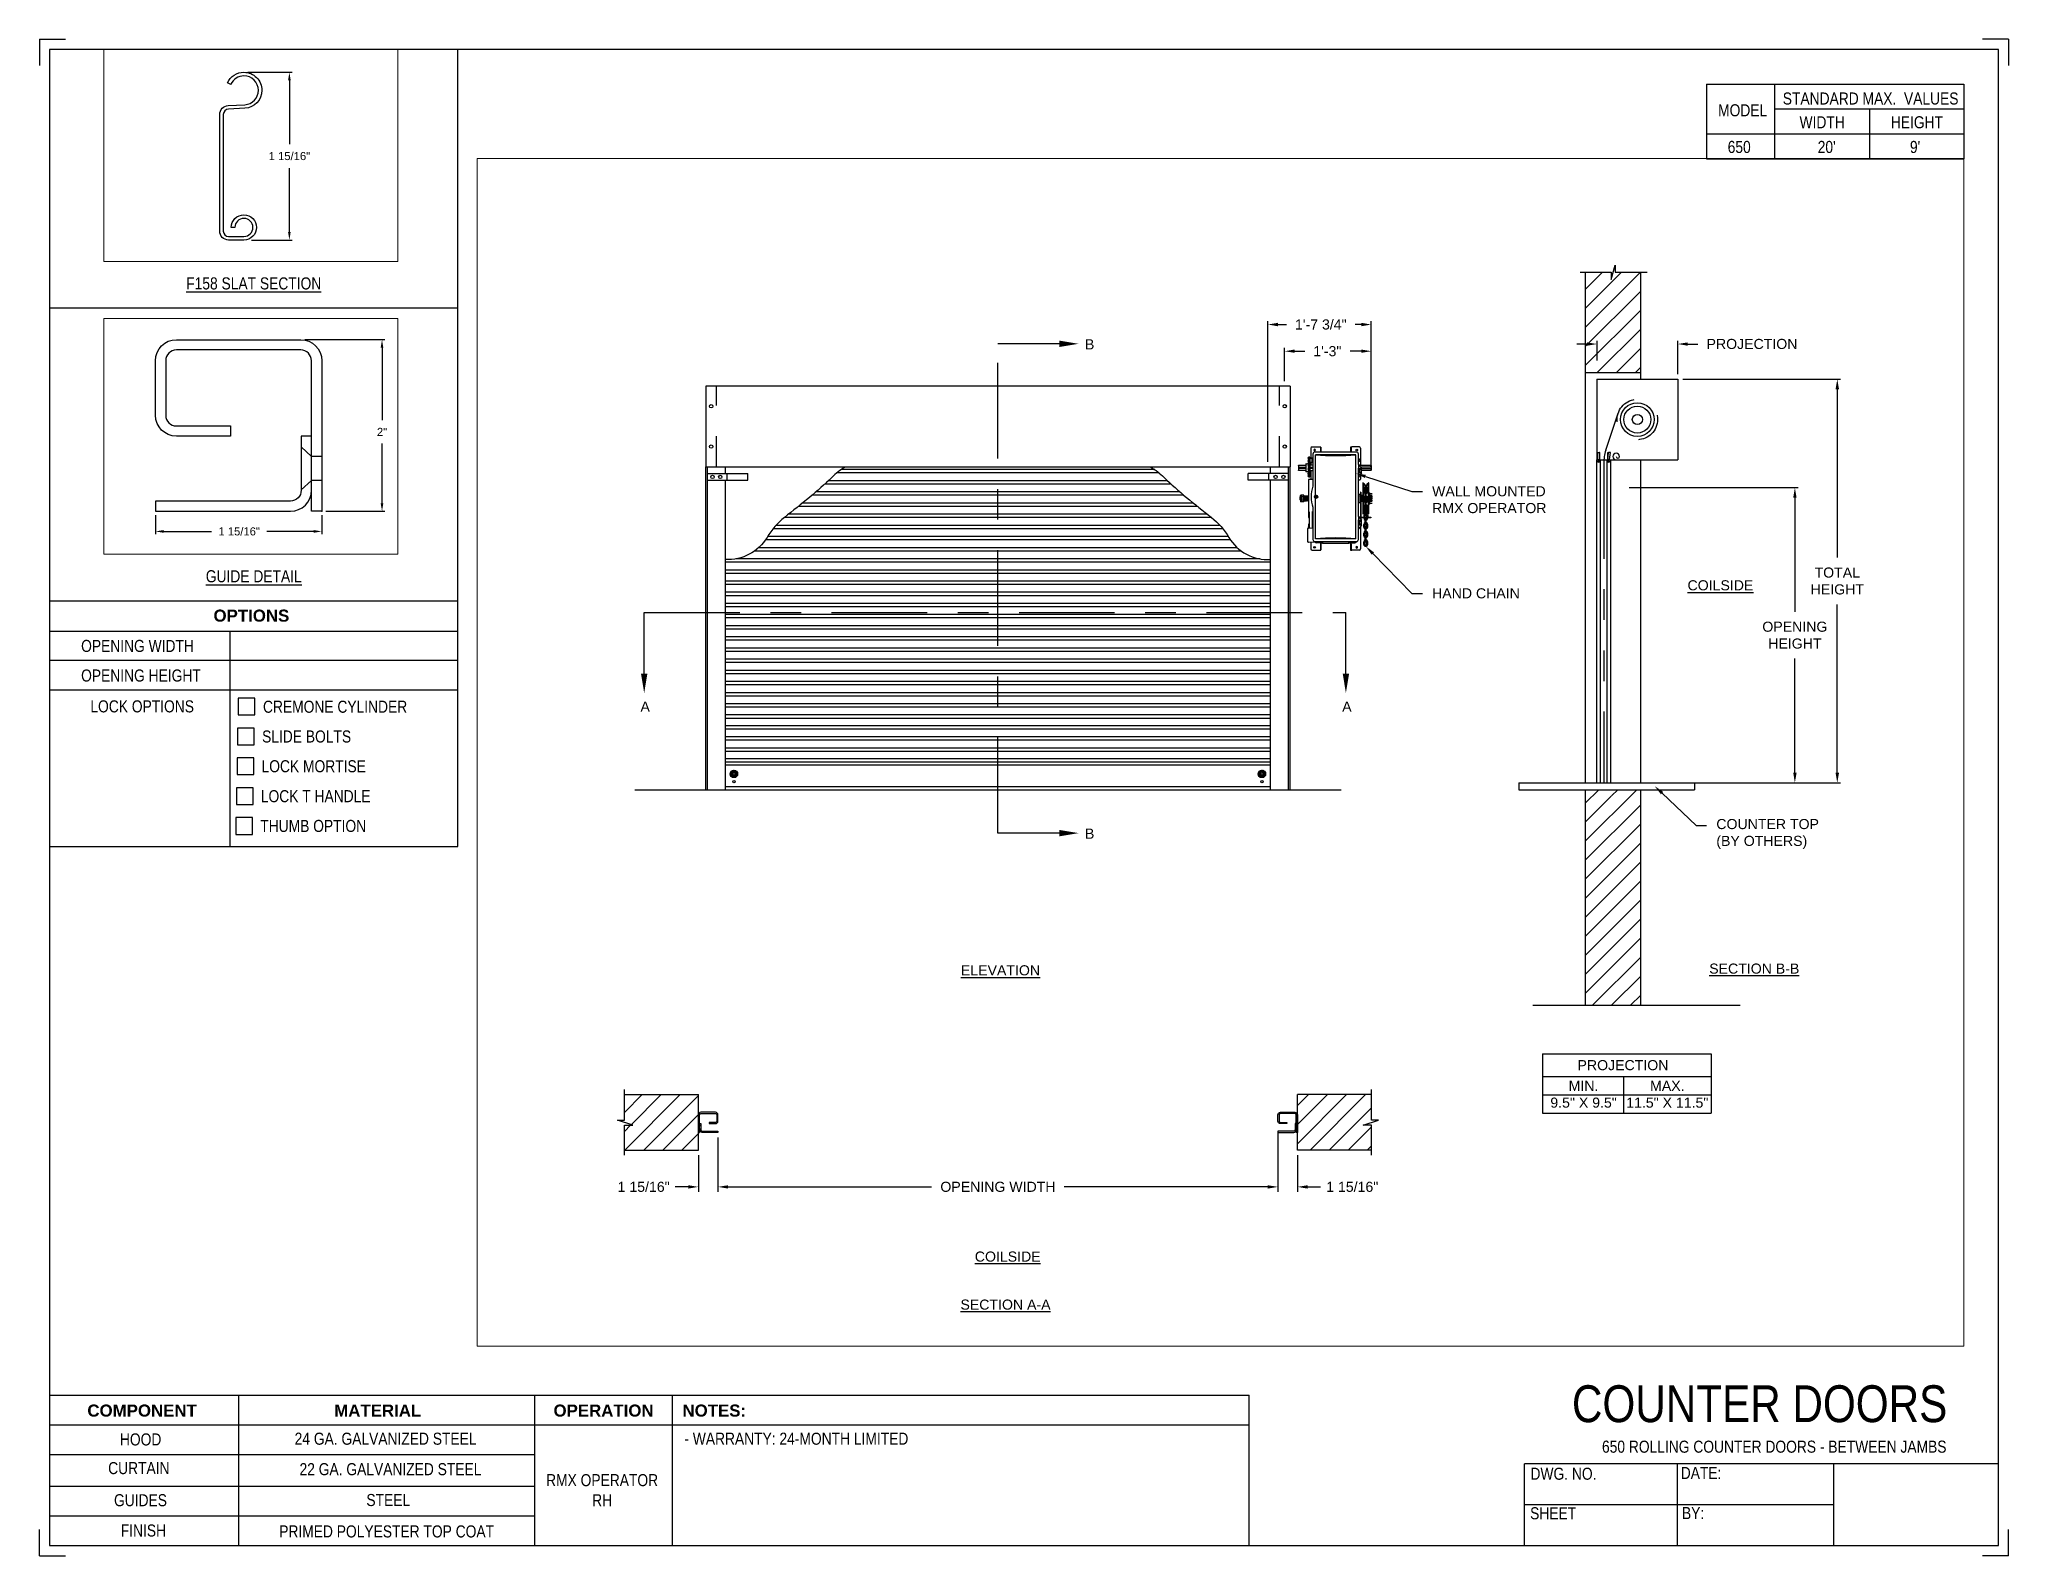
# Paper-space layout '650 OPERATOR RH' of a CAD drawing. Header units: inches. Extents: x 0.1 to 10.9, y 0.1 to 8.4.
# The model-space entities are those that its viewports show. They can reach past a viewport. Long polylines and large blocks are cut down to what shows.
import ezdxf
from ezdxf import colors
from ezdxf.entities.mleader import LeaderData, LeaderLine
from ezdxf.math import Vec2, Vec3

# ---------------------------------------------------------------- set-up
doc = ezdxf.new("R2010")
doc.units = ezdxf.units.IN
doc.header["$LTSCALE"] = 0.25
doc.header["$MEASUREMENT"] = 0
for name, pattern in [('CENTER', [2, 1.25, -0.25, 0.25, -0.25]), ('HIDDEN', [0.375, 0.25, -0.125]), ('PHANTOM', [2.5, 1.25, -0.25, 0.25, -0.25, 0.25, -0.25])]:
    doc.linetypes.add(name, pattern=pattern)
for name, color, linetype in [('ANNOTATIONS', 1, 'Continuous'), ('DETAILS', 4, 'Continuous'), ('RMX OPERATOR RH', 7, 'Continuous'), ('SECTION CUTS', 6, 'CENTER'), ('TITLE BLOCK', 7, 'Continuous')]:
    doc.layers.add(name, color=color, linetype=linetype)
doc.styles.add('ARIAL', font='arial.ttf', dxfattribs={"height": 0.09375})
doc.styles.add('CADdetails-DIMENSIONS', font='ARIALN.TTF', dxfattribs={"height": 2.38})
doc.styles.get("Standard").update_dxf_attribs({"font": 'romans.shx'})
doc.dimstyles.new('ARIAL', dxfattribs={"dimtxt": 0.09375, "dimasz": 0.09375, "dimexe": 0.03125, "dimexo": 0.046875, "dimgap": 0.09, "dimtad": 0, "dimtih": 1, "dimtoh": 1, "dimdec": 4, "dimzin": 0, "dimdsep": 46, "dimlunit": 4, "dimtxsty": 'ARIAL', "dimcen": 0.09, "dimadec": 0, "dimazin": 0, "dimtfac": 1, "dimtdec": 4, "dimtix": 1, "dimtofl": 0, "dimtmove": 0, "dimatfit": 3, "dimfxl": 0.18, "dimfrac": 2, "dimtolj": 1, "dimtzin": 0, "dimarcsym": 0})
doc.dimstyles.new('STANDARD$0', dxfattribs={"dimtxt": 0.09375, "dimasz": 0.09375, "dimexe": 0.03125, "dimexo": 0.046875, "dimgap": 0.09, "dimtad": 0, "dimtih": 1, "dimtoh": 1, "dimdec": 4, "dimzin": 0, "dimdsep": 46, "dimtxsty": 'ARIAL', "dimcen": 0.09, "dimadec": 0, "dimazin": 0, "dimtfac": 1, "dimtdec": 4, "dimtofl": 0, "dimtmove": 0, "dimatfit": 1, "dimfxl": 1, "dimtolj": 1, "dimtzin": 0, "dimarcsym": 0})
pattern_1 = [(45, (6.19053, -37.21185), (-0.08838835, 0.08838835), [])]
pattern_2 = [(45, (6.19053, -36.54417), (-0.088388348, 0.088388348), [])]

psp = doc.layouts.new('650 OPERATOR RH')

# ---------------------------------------------------------------- texts
at = {"layer": 'TITLE BLOCK', "attachment_point": 2, "style": 'CADdetails-DIMENSIONS'}
for s, width, insert, char_height in [('MODEL', 0.28815, (9.45, 8.068), 0.0664), ('STANDARD MAX.  VALUES', 1.75949, (10.155, 8.133), 0.06641), ('WIDTH', 0.42908, (9.888, 8.002), 0.0664), ('HEIGHT', 0.42908, (10.41, 8.002), 0.0664), ('\\pxqc;650', 0.29952, (9.431, 7.866), 0.0664)]:
    psp.add_mtext_dynamic_manual_height_columns(s, width=width, gutter_width=1.363, heights=[0], dxfattribs=dict(at, insert=insert, char_height=char_height))
at = {"layer": 'TITLE BLOCK', "style": 'CADdetails-DIMENSIONS'}
for s, insert, char_height, width, attachment_point in [("20'", (9.913, 7.866), 0.0664, 1.75949, 2), ("9'", (10.4, 7.866), 0.0664, 1.75949, 2), ('{\\LF158 SLAT SECTION}', (1.248, 7.114), 0.06641, 1.75949, 2), ('{\\LGUIDE DETAIL}', (1.248, 5.5), 0.06641, 1.75949, 2), ('{\\fArial|b1|i0|c0|p34;OPTIONS}', (1.235, 5.283), 0.06641, 1.75949, 2), ('OPENING WIDTH', (0.297, 5.116), 0.06641, 1.30693, 1), ('OPENING HEIGHT', (0.297, 4.953), 0.06641, 1.30693, 1), ('LOCK OPTIONS', (0.348, 4.783), 0.06641, 1.30693, 1), ('CREMONE CYLINDER', (1.299, 4.781), 0.06641, 1.23928, 1), ('SLIDE BOLTS', (1.294, 4.617), 0.06641, 1.53035, 1), ('LOCK MORTISE', (1.291, 4.453), 0.06641, 1.53035, 1), ('LOCK T HANDLE', (1.287, 4.288), 0.06641, 1.53035, 1), ('THUMB OPTION', (1.284, 4.124), 0.06641, 1.53035, 1), ('\\A1;\\pxqc;COUNTER DOORS', (10.642, 1.008), 0.20312, 2.19709, 3), ('{\\fArial|b1|i0|c0|p34;COMPONENT}', (0.633, 0.902), 0.06641, 1.75949, 2), ('{\\fArial|b1|i0|c0|p34;MATERIAL}', (1.931, 0.902), 0.06641, 1.75949, 2), ('{\\fArial|b1|i0|c0|p34;OPERATION}', (3.175, 0.902), 0.06641, 1.75949, 2), ('{\\fArial|b1|i0|c0|p34;NOTES:}', (3.785, 0.902), 0.06641, 1.75949, 2), ('HOOD', (0.625, 0.743), 0.0664, 1.75949, 2), ('  24 GA. GALVANIZED STEEL', (1.953, 0.747), 0.06641, 1.75949, 2), ('\\pxql,t2;- WARRANTY: 24-MONTH LIMITED', (5.176, 0.747), 0.06641, 3.11182, 2), ('650 ROLLING COUNTER DOORS - BETWEEN JAMBS', (9.624, 0.703), 0.06641, 2.79915, 2), ('CURTAIN', (0.615, 0.585), 0.0664, 1.75949, 2), ('  22 GA. GALVANIZED STEEL', (1.98, 0.579), 0.06641, 1.75949, 2), ('DWG. NO.', (8.463, 0.554), 0.0664, 1.75949, 2), ('DATE:', (9.221, 0.558), 0.0664, 1.75949, 2), ('\\P\\PRMX OPERATOR\\PRH', (3.167, 0.74), 0.06641, 1.75949, 2), ('GUIDES', (0.624, 0.408), 0.0664, 1.75949, 2), ('STEEL', (1.989, 0.409), 0.0664, 1.75949, 2), ('SHEET', (8.406, 0.336), 0.0664, 1.75949, 2), ('BY:', (9.177, 0.337), 0.0664, 1.75949, 2), ('FINISH', (0.64, 0.241), 0.0664, 1.75949, 2), ('PRIMED POLYESTER TOP COAT', (1.98, 0.236), 0.06641, 1.75949, 2)]:
    psp.add_mtext(s, dxfattribs=dict(at, insert=insert, char_height=char_height, width=width, attachment_point=attachment_point))

msp = doc.modelspace()

# ---------------------------------------------------------------- texts
at = {"layer": 'ANNOTATIONS', "char_height": 0.09375, "attachment_point": 2, "style": 'ARIAL'}
for s, insert, width in [('{\\LCOILSIDE}', (210.904, 223.07838), 1.3823677), ('{\\LELEVATION}', (204.21863, 219.50166), 3.0834986), ('{\\LSECTION B-B}', (211.21811, 219.51762), 1.3823677), ('{\\LCOILSIDE}', (204.28587, 216.84229), 1.3823677), ('{\\LSECTION A-A}', (204.26524, 216.39615), 1.3823677)]:
    msp.add_mtext(s, dxfattribs=dict(at, insert=insert, width=width))
for s, width, insert in [('PROJECTION ', 1.7594917, (209.99889, 218.62071)), ('MIN.\\P9.5" X 9.5" ', 0.6711642, (209.63287, 218.42872)), ('MAX.\\P11.5" X 11.5"', 0.7869326, (210.41052, 218.42872))]:
    msp.add_mtext_dynamic_manual_height_columns(s, width=width, gutter_width=1.36268, heights=[0], dxfattribs=dict(at, insert=insert))
at = {"layer": 'SECTION CUTS', "style": 'ARIAL'}
for s, p in [('B', (205.00295, 225.22322)), ('A', (200.87562, 221.85759)), ('A', (207.39157, 221.85759)), ('B', (205.00295, 220.6775))]:
    msp.add_text(s, height=0.09375, dxfattribs=at).set_placement(p)

# ---------------------------------------------------------------- blocks, each defined once
blk = doc.blocks.new('*D6')
at = {"layer": 'ANNOTATIONS', "color": 0, "lineweight": -2, "transparency": 16777216}
for p, q in [((170.877, 254.326), (170.877, 254.107)), ((172.814, 254.326), (172.814, 254.107)), ((170.971, 254.138), (171.53, 254.138)), ((172.721, 254.138), (172.173, 254.138))]:
    blk.add_line(p, q, dxfattribs=at)
at = {"layer": 'ANNOTATIONS', "color": 0, "transparency": 16777216}
for points in [[(170.971, 254.154), (170.971, 254.123), (170.877, 254.138)], [(172.721, 254.154), (172.721, 254.123), (172.814, 254.138)]]:
    blk.add_solid(points, dxfattribs=at)
at = {"layer": 'defpoints', "color": 0, "transparency": 16777216}
for p in [(170.877, 254.373), (172.814, 254.373), (170.877, 254.138)]:
    blk.add_point(p, dxfattribs=at)
at = {"layer": 'ANNOTATIONS', "color": 0, "transparency": 16777216, "insert": (171.852, 254.138), "char_height": 0.09375, "attachment_point": 5, "style": 'ARIAL'}
blk.add_mtext('\\A1;1 15/16"', dxfattribs=at)
blk = doc.blocks.new('*D7')
at = {"layer": 'ANNOTATIONS', "color": 0, "lineweight": -2, "transparency": 16777216}
for p, q in [((172.616, 256.373), (173.547, 256.373)), ((173.516, 256.279), (173.516, 255.435)), ((173.516, 254.466), (173.516, 255.161)), ((172.861, 254.373), (173.547, 254.373))]:
    blk.add_line(p, q, dxfattribs=at)
at = {"layer": 'ANNOTATIONS', "color": 0, "transparency": 16777216}
for points in [[(173.5, 256.279), (173.531, 256.279), (173.516, 256.373)], [(173.5, 254.466), (173.531, 254.466), (173.516, 254.373)]]:
    blk.add_solid(points, dxfattribs=at)
at = {"layer": 'defpoints', "color": 0, "transparency": 16777216}
for p in [(172.569, 256.373), (173.516, 256.373), (172.814, 254.373)]:
    blk.add_point(p, dxfattribs=at)
at = {"layer": 'ANNOTATIONS', "color": 0, "transparency": 16777216, "insert": (173.516, 255.298), "char_height": 0.0938, "attachment_point": 5, "style": 'ARIAL'}
blk.add_mtext('\\A1;2"', dxfattribs=at)
blk = doc.blocks.new('*D47')
at = {"layer": 'ANNOTATIONS', "color": 0, "lineweight": -2, "transparency": 16777216}
for p, q in [((206.795, 217.948), (206.795, 217.411)), ((201.595, 217.764), (201.595, 217.411)), ((201.689, 217.443), (203.579, 217.443)), ((206.701, 217.443), (204.811, 217.443))]:
    blk.add_line(p, q, dxfattribs=at)
at = {"layer": 'ANNOTATIONS', "color": 0, "transparency": 16777216}
for points in [[(201.689, 217.458), (201.689, 217.427), (201.595, 217.443)], [(206.701, 217.458), (206.701, 217.427), (206.795, 217.443)]]:
    blk.add_solid(points, dxfattribs=at)
at = {"layer": 'defpoints', "color": 0, "transparency": 16777216}
for p in [(206.795, 217.995), (201.595, 217.811), (206.795, 217.443)]:
    blk.add_point(p, dxfattribs=at)
at = {"layer": 'ANNOTATIONS', "color": 0, "transparency": 16777216, "insert": (204.195, 217.443), "char_height": 0.09375, "attachment_point": 5, "style": 'ARIAL'}
blk.add_mtext('\\A1;OPENING WIDTH', dxfattribs=at)
blk = doc.blocks.new('*D40')
at = {"layer": 'ANNOTATIONS', "color": 0, "lineweight": -2, "transparency": 16777216}
for p, q in [((201.595, 217.901), (201.595, 217.396)), ((201.414, 217.737), (201.414, 217.396)), ((201.32, 217.443), (201.199, 217.443)), ((201.689, 217.443), (201.783, 217.443))]:
    blk.add_line(p, q, dxfattribs=at)
at = {"layer": 'ANNOTATIONS', "color": 0, "transparency": 16777216}
for points in [[(201.32, 217.458), (201.32, 217.427), (201.414, 217.443)], [(201.689, 217.458), (201.689, 217.427), (201.595, 217.443)]]:
    blk.add_solid(points, dxfattribs=at)
at = {"layer": 'defpoints', "color": 0, "transparency": 16777216}
for p in [(201.595, 217.948), (201.414, 217.784), (201.595, 217.443)]:
    blk.add_point(p, dxfattribs=at)
at = {"layer": 'ANNOTATIONS', "color": 0, "transparency": 16777216, "insert": (200.905, 217.443), "char_height": 0.09375, "attachment_point": 5, "style": 'ARIAL'}
blk.add_mtext('\\A1;1 15/16"', dxfattribs=at)
blk = doc.blocks.new('*D41')
at = {"layer": 'ANNOTATIONS', "color": 0, "lineweight": -2, "transparency": 16777216}
for p, q in [((206.795, 217.901), (206.795, 217.396)), ((206.976, 217.737), (206.976, 217.396)), ((206.701, 217.443), (206.607, 217.443)), ((207.07, 217.443), (207.191, 217.443))]:
    blk.add_line(p, q, dxfattribs=at)
at = {"layer": 'ANNOTATIONS', "color": 0, "transparency": 16777216}
for points in [[(206.701, 217.458), (206.701, 217.427), (206.795, 217.443)], [(207.07, 217.458), (207.07, 217.427), (206.976, 217.443)]]:
    blk.add_solid(points, dxfattribs=at)
at = {"layer": 'defpoints', "color": 0, "transparency": 16777216}
for p in [(206.795, 217.948), (206.976, 217.784), (206.976, 217.443)]:
    blk.add_point(p, dxfattribs=at)
at = {"layer": 'ANNOTATIONS', "color": 0, "transparency": 16777216, "insert": (207.485, 217.443), "char_height": 0.09375, "attachment_point": 5, "style": 'ARIAL'}
blk.add_mtext('\\A1;1 15/16"', dxfattribs=at)
blk = doc.blocks.new('*D42')
at = {"layer": 'ANNOTATIONS', "color": 0, "lineweight": -2, "transparency": 16777216}
for p, q in [((209.758, 225.119), (209.758, 225.304)), ((210.508, 224.993), (210.508, 225.304)), ((209.664, 225.273), (209.57, 225.273)), ((210.601, 225.273), (210.695, 225.273))]:
    blk.add_line(p, q, dxfattribs=at)
at = {"layer": 'ANNOTATIONS', "color": 0, "transparency": 16777216}
for points in [[(209.664, 225.288), (209.664, 225.257), (209.758, 225.273)], [(210.601, 225.288), (210.601, 225.257), (210.508, 225.273)]]:
    blk.add_solid(points, dxfattribs=at)
at = {"layer": 'defpoints', "color": 0, "transparency": 16777216}
for p in [(210.508, 225.273), (209.758, 225.072), (210.508, 224.946)]:
    blk.add_point(p, dxfattribs=at)
at = {"layer": 'ANNOTATIONS', "color": 0, "transparency": 16777216, "insert": (211.197, 225.273), "char_height": 0.09375, "attachment_point": 5, "style": 'ARIAL'}
blk.add_mtext('\\A1;PROJECTION', dxfattribs=at)
blk = doc.blocks.new('*X8')
at = {"color": 0, "linetype": 'Continuous'}
for p, q in [((2.144, 5.299), (2.185, 5.339)), ((2.144, 5.304), (2.18, 5.339)), ((2.144, 5.309), (2.174, 5.339)), ((2.145, 5.294), (2.189, 5.338)), ((2.146, 5.317), (2.167, 5.338)), ((2.147, 5.29), (2.193, 5.336)), ((2.149, 5.287), (2.167, 5.305)), ((2.164, 5.274), (2.209, 5.319)), ((2.168, 5.272), (2.211, 5.315)), ((2.172, 5.271), (2.212, 5.311)), ((2.177, 5.271), (2.212, 5.306)), ((2.178, 5.316), (2.196, 5.334)), ((2.183, 5.315), (2.2, 5.332)), ((2.186, 5.313), (2.203, 5.329)), ((2.188, 5.31), (2.205, 5.326)), ((2.189, 5.305), (2.207, 5.323)), ((2.151, 5.284), (2.168, 5.3)), ((2.154, 5.281), (2.17, 5.297)), ((2.157, 5.278), (2.174, 5.295)), ((2.16, 5.276), (2.178, 5.294)), ((2.183, 5.271), (2.212, 5.3)), ((2.191, 5.273), (2.21, 5.293))]:
    blk.add_line(p, q, dxfattribs=at)
blk = doc.blocks.new('*D43')
at = {"layer": 'ANNOTATIONS', "color": 0, "lineweight": -2, "transparency": 16777216}
for p, q in [((210.055, 223.939), (211.626, 223.939)), ((211.595, 223.845), (211.595, 222.785)), ((211.595, 221.29), (211.595, 222.35)), ((210.055, 221.196), (211.626, 221.196))]:
    blk.add_line(p, q, dxfattribs=at)
at = {"layer": 'ANNOTATIONS', "color": 0, "transparency": 16777216}
for points in [[(211.58, 223.845), (211.611, 223.845), (211.595, 223.939)], [(211.58, 221.29), (211.611, 221.29), (211.595, 221.196)]]:
    blk.add_solid(points, dxfattribs=at)
at = {"layer": 'defpoints', "color": 0, "transparency": 16777216}
for p in [(210.008, 223.939), (210.008, 221.196), (211.595, 221.196)]:
    blk.add_point(p, dxfattribs=at)
at = {"layer": 'ANNOTATIONS', "color": 0, "transparency": 16777216, "insert": (211.595, 222.568), "char_height": 0.09375, "attachment_point": 5, "style": 'ARIAL'}
blk.add_mtext('\\A1;OPENING \\PHEIGHT', dxfattribs=at)
blk = doc.blocks.new('*D44')
at = {"layer": 'ANNOTATIONS', "color": 0, "lineweight": -2, "transparency": 16777216}
for p, q in [((210.554, 224.946), (212.02, 224.946)), ((211.989, 224.853), (211.989, 223.289)), ((211.989, 221.29), (211.989, 222.854)), ((210.554, 221.196), (212.02, 221.196))]:
    blk.add_line(p, q, dxfattribs=at)
at = {"layer": 'ANNOTATIONS', "color": 0, "transparency": 16777216}
for points in [[(211.973, 224.853), (212.005, 224.853), (211.989, 224.946)], [(211.973, 221.29), (212.005, 221.29), (211.989, 221.196)]]:
    blk.add_solid(points, dxfattribs=at)
at = {"layer": 'defpoints', "color": 0, "transparency": 16777216}
for p in [(210.508, 224.946), (210.508, 221.196), (211.989, 221.196)]:
    blk.add_point(p, dxfattribs=at)
at = {"layer": 'ANNOTATIONS', "color": 0, "transparency": 16777216, "insert": (211.989, 223.071), "char_height": 0.0938, "attachment_point": 5, "style": 'ARIAL'}
blk.add_mtext('\\A1;TOTAL \\PHEIGHT', dxfattribs=at)
blk = doc.blocks.new('*D48')
at = {"layer": 'ANNOTATIONS', "color": 0, "lineweight": -2, "transparency": 16777216}
for p, q in [((206.701, 224.177), (206.701, 225.485)), ((207.661, 224.149), (207.661, 225.485)), ((206.795, 225.454), (206.873, 225.454)), ((207.568, 225.454), (207.512, 225.454))]:
    blk.add_line(p, q, dxfattribs=at)
at = {"layer": 'ANNOTATIONS', "color": 0, "transparency": 16777216}
for points in [[(206.795, 225.47), (206.795, 225.438), (206.701, 225.454)], [(207.568, 225.47), (207.568, 225.438), (207.661, 225.454)]]:
    blk.add_solid(points, dxfattribs=at)
at = {"layer": 'defpoints', "color": 0, "transparency": 16777216}
for p in [(207.661, 225.454), (206.701, 224.13), (207.661, 224.102)]:
    blk.add_point(p, dxfattribs=at)
at = {"layer": 'ANNOTATIONS', "color": 0, "transparency": 16777216, "insert": (207.193, 225.454), "char_height": 0.09375, "attachment_point": 5, "style": 'ARIAL'}
blk.add_mtext('\\A1;1\'-7 3/4"', dxfattribs=at)
blk = doc.blocks.new('*D49')
at = {"layer": 'ANNOTATIONS', "color": 0, "lineweight": -2, "transparency": 16777216}
for p, q in [((206.857, 224.927), (206.857, 225.238)), ((206.951, 225.206), (207.044, 225.206)), ((207.568, 225.206), (207.465, 225.206)), ((207.661, 224.192), (207.661, 225.238))]:
    blk.add_line(p, q, dxfattribs=at)
at = {"layer": 'ANNOTATIONS', "color": 0, "transparency": 16777216}
for points in [[(206.951, 225.222), (206.951, 225.191), (206.857, 225.206)], [(207.568, 225.222), (207.568, 225.191), (207.661, 225.206)]]:
    blk.add_solid(points, dxfattribs=at)
at = {"layer": 'defpoints', "color": 0, "transparency": 16777216}
for p in [(207.661, 225.206), (206.857, 224.88), (207.661, 224.145)]:
    blk.add_point(p, dxfattribs=at)
at = {"layer": 'ANNOTATIONS', "color": 0, "transparency": 16777216, "insert": (207.254, 225.206), "char_height": 0.0938, "attachment_point": 5, "style": 'ARIAL'}
blk.add_mtext('\\A1;1\'-3"', dxfattribs=at)
blk = doc.blocks.new('*D52')
at = {"layer": 'ANNOTATIONS', "color": 0, "lineweight": -2, "transparency": 16777216}
for p, q in [((171.954, 259.415), (172.468, 259.415)), ((172.437, 259.321), (172.437, 258.576)), ((172.437, 257.554), (172.437, 258.299)), ((171.996, 257.46), (172.468, 257.46))]:
    blk.add_line(p, q, dxfattribs=at)
at = {"layer": 'ANNOTATIONS', "color": 0, "transparency": 16777216}
for points in [[(172.421, 259.321), (172.452, 259.321), (172.437, 259.415)], [(172.421, 257.554), (172.452, 257.554), (172.437, 257.46)]]:
    blk.add_solid(points, dxfattribs=at)
at = {"layer": 'defpoints', "color": 0, "transparency": 16777216}
for p in [(171.907, 259.415), (171.949, 257.46), (172.437, 257.46)]:
    blk.add_point(p, dxfattribs=at)
at = {"layer": 'ANNOTATIONS', "color": 0, "transparency": 16777216, "insert": (172.437, 258.438), "char_height": 0.09375, "attachment_point": 5, "style": 'ARIAL'}
blk.add_mtext('\\A1;1 15/16"', dxfattribs=at)

# ---------------------------------------------------------------- dimensions: what is measured, and where the dimension line sits
at = {"layer": 'ANNOTATIONS'}
dim = msp.add_linear_dim(base=(172.43684, 257.46018), p1=(171.90727, 259.41499), p2=(171.94944, 257.46018), angle=90, text='1 15/16"', dimstyle='STANDARD$0', dxfattribs=at)
dim.commit()
dim.dimension.update_dxf_attribs({"geometry": '*D52', "text_midpoint": (172.43684, 258.43759), "dimtype": 160})
for base, p2, angle, picture, middle in [((173.51571, 256.37255), (172.56934, 256.37255), 90, '*D7', (173.51571, 255.29795)), ((170.87684, 254.13825), (170.87684, 254.37255), 180, '*D6', (171.85177, 254.13825))]:
    dim = msp.add_linear_dim(base=base, p1=(172.81434, 254.37255), p2=p2, angle=angle, dimstyle='ARIAL', dxfattribs=at)
    dim.commit()
    dim.dimension.update_dxf_attribs({"geometry": picture, "text_midpoint": middle, "dimtype": 160})
for base, p1, p2, text, picture, middle in [((207.66128, 225.45407), (206.70078, 224.1303), (207.66128, 224.10225), '1\'-7 3/4"', '*D48', (207.19276, 225.45407)), ((210.50761, 225.27285), (209.75761, 225.07212), (210.50761, 224.94631), 'PROJECTION', '*D42', (211.19672, 225.27285)), ((207.66128, 225.20645), (206.85703, 224.8803), (207.66128, 224.14517), '1\'-3"', '*D49', (207.25433, 225.20645))]:
    dim = msp.add_linear_dim(base=base, p1=p1, p2=p2, text=text, dimstyle='STANDARD$0', dxfattribs=at)
    dim.commit()
    dim.dimension.update_dxf_attribs({"geometry": picture, "text_midpoint": middle, "dimtype": 160})
for base, p1, p2, text, picture, middle in [((211.98893, 221.19631), (210.50761, 224.94631), (210.50761, 221.19631), 'TOTAL \\PHEIGHT', '*D44', (211.98893, 223.07131)), ((211.59518, 221.19631), (210.00792, 223.93911), (210.00792, 221.19631), 'OPENING \\PHEIGHT', '*D43', (211.59518, 222.56771))]:
    dim = msp.add_linear_dim(base=base, p1=p1, p2=p2, angle=90, text=text, dimstyle='STANDARD$0', dxfattribs=at)
    dim.commit()
    dim.dimension.update_dxf_attribs({"geometry": picture, "text_midpoint": middle})
dim = msp.add_linear_dim(base=(206.79453, 217.44267), p1=(201.59531, 217.81073), p2=(206.79453, 217.99521), text='OPENING WIDTH', dimstyle='STANDARD$0', dxfattribs=at)
dim.commit()
dim.dimension.update_dxf_attribs({"geometry": '*D47', "text_midpoint": (204.19492, 217.44267)})
for base, p1, p2, picture, middle in [((201.59531, 217.44267), (201.41367, 217.78417), (201.59531, 217.94833), '*D40', (200.90464, 217.44267)), ((206.97617, 217.44267), (206.79453, 217.94823), (206.97617, 217.78417), '*D41', (207.4852, 217.44267))]:
    dim = msp.add_linear_dim(base=base, p1=p1, p2=p2, text='1 15/16"', dimstyle='STANDARD$0', override={"dimexe": 0.046875, "dimgap": 0.0625, "dimlunit": 4, "dimcen": 0.089844, "dimatfit": 0, "dimfxl": 0.18, "dimfrac": 2}, dxfattribs=at)
    dim.commit()
    dim.dimension.update_dxf_attribs({"geometry": picture, "text_midpoint": middle, "dimtype": 160})

# ---------------------------------------------------------------- hatches: boundary and pattern name
at = {"layer": 'RMX OPERATOR RH', "linetype": 'Continuous'}
h = msp.add_hatch(dxfattribs=at)
h.set_pattern_fill('ANSI31', color=256, style=0)
h.set_pattern_definition(pattern_2)
h.paths.add_polyline_path([(210.16386, 225.94083), (209.92736, 225.94083), (209.92736, 226.00549), (209.88895, 225.87213), (209.88895, 225.94083), (209.64823, 225.94083), (209.64823, 225.00881), (210.16386, 225.00881)])
h = msp.add_hatch(dxfattribs=at)
h.set_pattern_fill('ANSI31', color=256, style=0)
h.set_pattern_definition(pattern_2)
h.paths.add_polyline_path([(210.16386, 221.13231), (209.92736, 221.13231), (209.92736, 221.19696), (209.88895, 221.06361), (209.88895, 221.13231), (209.64823, 221.13231), (209.64823, 219.13059), (210.16386, 219.13059)])
at = {"layer": 'RMX OPERATOR RH'}
h = msp.add_hatch(dxfattribs=at)
h.set_pattern_fill('ANSI31', color=256, style=0)
h.set_pattern_definition(pattern_1)
h.paths.add_polyline_path([(201.41367, 218.29979), (200.72617, 218.29979), (200.72617, 218.06259), (200.66207, 218.06259), (200.80414, 218.01569), (200.72617, 218.01569), (200.72617, 217.78417), (201.41367, 217.78417), (201.41367, 217.94667)])
h = msp.add_hatch(dxfattribs=at)
h.set_pattern_fill('ANSI31', color=256, style=0)
h.set_pattern_definition(pattern_1)
h.paths.add_polyline_path([(207.72777, 218.06259), (207.66367, 218.06259), (207.66367, 218.29979), (206.97617, 218.29979), (206.97617, 217.78417), (206.99434, 217.78417), (207.66367, 217.78417), (207.66367, 218.01569), (207.5857, 218.01569)])

# ---------------------------------------------------------------- linework, layer by layer
at = {"layer": 'ANNOTATIONS'}
for p, q in [((209.25269, 218.68014), (209.25269, 218.12877)), ((209.25269, 218.68014), (210.8178, 218.68014)), ((210.8178, 218.68014), (210.8178, 218.12877)), ((209.25269, 218.46867), (210.8178, 218.46867)), ((210.00305, 218.46867), (210.00305, 218.12877)), ((209.25269, 218.29872), (210.8178, 218.29872)), ((209.25269, 218.12877), (210.8178, 218.12877)), ((201.59531, 217.81073), (201.59531, 217.41142)), ((206.79453, 217.82323), (206.79453, 217.41142))]:
    msp.add_line(p, q, dxfattribs=at)
at = {"layer": 'DETAILS'}
for p, q in [((171.9065, 259.41499), (171.90726, 259.41499)), ((171.9065, 259.37299), (171.90726, 259.37299)), ((171.12184, 256.37255), (172.56934, 256.37255)), ((172.57434, 255.12255), (172.69434, 255.01317)), ((172.81434, 255.01317), (172.69434, 255.01317)), ((172.57434, 254.62255), (172.69434, 254.73192)), ((172.81434, 254.73192), (172.69434, 254.73192))]:
    msp.add_line(p, q, dxfattribs=at)
msp.add_lwpolyline([(172.11727, 259.20499, -0.39895955), (171.91826, 258.99528), (171.72602, 258.9852, 0.39895955), (171.66726, 258.92329), (171.66726, 257.56418, 0.41421356), (171.72926, 257.50218), (171.90726, 257.50218, 2.41421356), (171.80226, 257.60718), (171.76026, 257.60718, -2.41421356), (171.90726, 257.46018), (171.72926, 257.46018, -0.41421356), (171.62526, 257.56418), (171.62526, 258.92329, -0.39895955), (171.72382, 259.02715), (171.91607, 259.03722, 0.39895955), (172.07527, 259.20499, 0.41491795), (171.90687, 259.37299, 0.29455643), (171.75408, 259.27495), (171.75377, 259.27426), (171.71555, 259.29168), (171.71586, 259.29237, -0.29428604), (171.9069, 259.41499, -0.41473176)], format="xyb", close=True, dxfattribs=at)
for points in [[(172.56934, 256.37255, -0.41421356), (172.81434, 256.12755), (172.81434, 254.37255), (172.69434, 254.37255), (172.69434, 256.12755, 0.41421356), (172.56934, 256.25255), (171.12184, 256.25255, 0.41421356), (170.99684, 256.12755), (170.99684, 255.49255, 0.41421356), (171.12184, 255.36755), (171.75184, 255.36755), (171.75184, 255.24755), (171.12184, 255.24755, -0.41421356), (170.87684, 255.49255), (170.87684, 256.12755, -0.41421356), (171.12184, 256.37255)], [(172.69434, 255.24755), (172.57434, 255.24755), (172.57434, 254.61755, -0.41421356), (172.44934, 254.49255), (170.87684, 254.49255), (170.87684, 254.37255), (172.44934, 254.37255, 0.41421356), (172.69434, 254.61755)]]:
    msp.add_lwpolyline(points, format="xyb", dxfattribs=at)
msp.add_point((172.81434, 254.37255), dxfattribs=at)
msp.add_point((172.81434, 254.37255), dxfattribs=at)
at = {"layer": 'RMX OPERATOR RH', "linetype": 'Continuous'}
for p, q in [((209.60184, 225.94083), (209.88895, 225.94083)), ((209.64823, 225.94083), (209.64823, 221.19631)), ((209.88895, 225.87213), (209.92736, 226.00549)), ((209.88895, 225.94083), (209.88895, 225.87213)), ((209.92736, 226.00549), (209.92736, 225.94083)), ((209.92736, 225.94083), (210.22255, 225.94083)), ((210.16386, 224.94631), (210.16386, 225.94083)), ((209.64823, 225.00881), (210.16386, 225.00881)), ((209.75761, 224.94631), (210.50761, 224.94631)), ((209.75761, 224.94631), (209.75761, 224.19631)), ((210.50761, 224.94631), (210.50761, 224.19631)), ((206.90781, 224.8803), (201.48203, 224.8803)), ((201.48203, 224.8803), (201.48203, 224.13231)), ((206.90781, 224.8803), (206.90781, 224.13231)), ((201.48203, 224.68599), (201.48203, 224.32662)), ((209.83942, 224.28539), (209.95477, 224.63071)), ((207.07695, 224.2183), (207.07817, 224.2183)), ((207.07695, 224.21391), (207.07695, 224.2183)), ((207.07817, 224.21391), (207.07695, 224.21391)), ((207.07695, 224.20609), (207.07817, 224.20609)), ((207.07695, 224.2017), (207.07695, 224.20609)), ((207.07695, 224.20609), (207.07817, 224.20609)), ((207.07695, 224.2017), (207.07695, 224.20609)), ((207.07817, 224.2017), (207.07695, 224.2017)), ((207.07817, 224.2017), (207.07695, 224.2017)), ((207.07695, 224.19389), (207.07817, 224.19389)), ((207.07695, 224.18949), (207.07695, 224.19389)), ((207.07817, 224.18949), (207.07695, 224.18949)), ((207.09013, 224.22133), (207.07817, 224.22133)), ((207.07817, 224.22133), (207.07817, 224.19867)), ((207.07963, 224.19867), (207.07817, 224.19867)), ((207.07963, 224.19867), (207.07817, 224.19867)), ((207.07963, 224.19691), (207.07817, 224.19691)), ((207.07817, 224.19691), (207.07817, 224.17425)), ((207.07963, 224.22133), (207.07963, 224.03995)), ((207.07963, 224.21088), (207.0811, 224.21088)), ((207.07963, 224.20912), (207.0811, 224.20912)), ((207.07963, 224.20912), (207.0811, 224.20912)), ((207.07963, 224.18646), (207.0811, 224.18646)), ((207.0811, 224.22133), (207.0811, 224.21088)), ((207.0811, 224.21977), (207.0872, 224.21977)), ((207.0872, 224.21342), (207.0811, 224.21342)), ((207.0811, 224.20912), (207.0811, 224.18646)), ((207.0811, 224.20756), (207.0872, 224.20756)), ((207.0872, 224.20121), (207.0811, 224.20121)), ((207.0811, 224.19535), (207.0872, 224.19535)), ((207.0872, 224.189), (207.0811, 224.189)), ((207.0872, 224.22133), (207.0872, 224.21088)), ((207.0872, 224.21088), (207.08867, 224.21088)), ((207.0872, 224.20912), (207.0872, 224.18646)), ((207.0872, 224.20912), (207.08867, 224.20912)), ((207.0872, 224.20912), (207.08867, 224.20912)), ((207.0872, 224.18646), (207.08867, 224.18646)), ((207.08867, 224.22133), (207.08867, 224.03995)), ((207.09013, 224.19867), (207.08867, 224.19867)), ((207.09013, 224.19691), (207.08867, 224.19691)), ((207.09013, 224.22133), (207.09013, 224.19867)), ((207.09013, 224.2183), (207.09136, 224.2183)), ((207.09136, 224.21391), (207.09013, 224.21391)), ((207.09013, 224.20609), (207.09119, 224.20609)), ((207.09013, 224.20609), (207.09136, 224.20609)), ((207.09136, 224.2017), (207.09013, 224.2017)), ((207.09013, 224.19691), (207.09013, 224.17425)), ((207.09013, 224.19389), (207.09136, 224.19389)), ((207.09136, 224.18949), (207.09013, 224.18949)), ((207.09136, 224.21391), (207.09136, 224.2183)), ((207.09136, 224.2017), (207.09136, 224.20609)), ((207.09136, 224.18949), (207.09136, 224.19389)), ((209.75761, 224.19631), (209.78886, 224.19631)), ((209.75761, 221.19631), (209.75761, 224.19631)), ((209.76494, 224.19975), (209.76185, 224.26514)), ((209.76185, 224.26514), (209.77949, 224.26514)), ((209.76494, 224.19631), (209.76494, 224.19975)), ((209.76494, 224.19975), (209.78258, 224.19975)), ((209.78258, 224.19975), (209.77949, 224.26514)), ((209.78476, 224.26447), (209.77949, 224.26514)), ((209.78258, 224.19975), (209.78476, 224.26447)), ((209.78258, 224.19631), (209.78258, 224.19975)), ((209.78886, 221.19631), (209.78886, 224.19631)), ((209.78886, 224.19631), (209.85136, 224.19631)), ((209.85136, 221.19631), (209.85136, 224.19631)), ((209.85136, 224.19631), (209.88261, 224.19631)), ((209.85766, 224.2007), (209.85763, 224.19975)), ((209.87528, 224.19975), (209.85763, 224.19975)), ((209.85763, 224.19631), (209.85763, 224.19975)), ((209.85766, 224.2007), (209.86425, 224.26582)), ((209.85766, 224.2007), (209.85895, 224.26544)), ((209.85895, 224.26544), (209.86425, 224.26582)), ((209.88187, 224.26488), (209.86425, 224.26582)), ((209.86698, 224.19631), (210.50761, 224.19631)), ((209.87528, 224.19975), (209.88187, 224.26488)), ((209.87528, 224.19631), (209.87528, 224.19975)), ((209.88261, 224.19631), (209.88261, 221.19631)), ((210.16386, 221.19631), (210.16386, 224.19631)), ((201.48203, 221.13231), (201.48203, 224.13231)), ((201.48203, 224.13231), (206.90781, 224.13231)), ((201.49765, 221.13231), (201.49765, 224.13231)), ((201.49765, 224.06981), (201.87265, 224.06981)), ((201.49765, 224.00731), (201.87265, 224.00731)), ((201.66367, 224.06981), (201.66367, 224.13231)), ((201.66367, 221.13231), (201.66367, 224.00731)), ((201.67929, 224.00731), (201.67929, 224.06981)), ((201.87265, 224.00731), (201.87265, 224.06981)), ((205.69079, 224.07486), (202.69905, 224.07486)), ((205.65036, 224.10611), (202.73948, 224.10611)), ((206.89219, 224.06981), (206.51719, 224.06981)), ((206.51719, 224.00731), (206.51719, 224.06981)), ((206.89219, 224.00731), (206.51719, 224.00731)), ((206.71054, 224.00731), (206.71054, 224.06981)), ((206.72617, 224.06981), (206.72617, 224.13231)), ((206.72617, 221.13231), (206.72617, 224.00731)), ((206.89219, 221.13231), (206.89219, 224.13231)), ((206.90781, 221.13231), (206.90781, 224.13231)), ((207.07695, 224.18168), (207.07817, 224.18168)), ((207.07695, 224.17728), (207.07695, 224.18168)), ((207.07695, 224.18168), (207.07817, 224.18168)), ((207.07695, 224.17728), (207.07695, 224.18168)), ((207.07817, 224.17728), (207.07695, 224.17728)), ((207.07817, 224.17728), (207.07695, 224.17728)), ((207.07695, 224.16947), (207.07817, 224.16947)), ((207.07695, 224.16507), (207.07695, 224.16947)), ((207.07817, 224.16507), (207.07695, 224.16507)), ((207.07695, 224.15726), (207.07817, 224.15726)), ((207.07695, 224.15286), (207.07695, 224.15726)), ((207.07695, 224.15726), (207.07817, 224.15726)), ((207.07695, 224.15286), (207.07695, 224.15726)), ((207.07817, 224.15286), (207.07695, 224.15286)), ((207.07817, 224.15286), (207.07695, 224.15286)), ((207.07695, 224.14505), (207.07817, 224.14505)), ((207.07695, 224.14065), (207.07695, 224.14505)), ((207.07817, 224.14065), (207.07695, 224.14065)), ((207.07695, 224.13284), (207.07817, 224.13284)), ((207.07695, 224.12844), (207.07695, 224.13284)), ((207.07695, 224.13284), (207.07817, 224.13284)), ((207.07695, 224.12844), (207.07695, 224.13284)), ((207.07817, 224.12844), (207.07695, 224.12844)), ((207.07817, 224.12844), (207.07695, 224.12844)), ((207.07695, 224.12063), (207.07817, 224.12063)), ((207.07695, 224.11623), (207.07695, 224.12063)), ((207.07817, 224.11623), (207.07695, 224.11623)), ((207.07695, 224.10842), (207.07817, 224.10842)), ((207.07695, 224.10402), (207.07695, 224.10842)), ((207.07695, 224.10842), (207.07817, 224.10842)), ((207.07695, 224.10402), (207.07695, 224.10842)), ((207.07817, 224.10402), (207.07695, 224.10402)), ((207.07817, 224.10402), (207.07695, 224.10402)), ((207.07695, 224.09621), (207.07817, 224.09621)), ((207.07695, 224.09181), (207.07695, 224.09621)), ((207.07817, 224.09181), (207.07695, 224.09181)), ((207.07695, 224.084), (207.07817, 224.084)), ((207.07695, 224.0796), (207.07695, 224.084)), ((207.07695, 224.084), (207.07817, 224.084)), ((207.07695, 224.0796), (207.07695, 224.084)), ((207.07817, 224.0796), (207.07695, 224.0796)), ((207.07817, 224.0796), (207.07695, 224.0796)), ((207.07695, 224.07179), (207.07817, 224.07179)), ((207.07695, 224.06739), (207.07695, 224.07179)), ((207.07817, 224.06739), (207.07695, 224.06739)), ((207.07695, 224.05958), (207.07817, 224.05958)), ((207.07695, 224.05518), (207.07695, 224.05958)), ((207.07695, 224.05958), (207.07817, 224.05958)), ((207.07695, 224.05518), (207.07695, 224.05958)), ((207.07817, 224.05518), (207.07695, 224.05518)), ((207.07817, 224.05518), (207.07695, 224.05518)), ((207.07695, 224.04737), (207.07817, 224.04737)), ((207.07695, 224.04297), (207.07695, 224.04737)), ((207.07817, 224.04297), (207.07695, 224.04297)), ((207.07963, 224.17425), (207.07817, 224.17425)), ((207.07963, 224.17425), (207.07817, 224.17425)), ((207.07963, 224.17249), (207.07817, 224.17249)), ((207.07817, 224.17249), (207.07817, 224.14983)), ((207.07963, 224.14983), (207.07817, 224.14983)), ((207.07963, 224.14983), (207.07817, 224.14983)), ((207.07963, 224.14807), (207.07817, 224.14807)), ((207.07817, 224.14807), (207.07817, 224.12541)), ((207.07963, 224.12541), (207.07817, 224.12541)), ((207.07963, 224.12541), (207.07817, 224.12541)), ((207.07963, 224.12366), (207.07817, 224.12366)), ((207.07817, 224.12366), (207.07817, 224.10099)), ((207.07963, 224.10099), (207.07817, 224.10099)), ((207.07963, 224.10099), (207.07817, 224.10099)), ((207.07963, 224.09924), (207.07817, 224.09924)), ((207.07817, 224.09924), (207.07817, 224.07658)), ((207.07963, 224.07658), (207.07817, 224.07658)), ((207.07963, 224.07658), (207.07817, 224.07658)), ((207.07963, 224.07482), (207.07817, 224.07482)), ((207.07817, 224.07482), (207.07817, 224.05216)), ((207.07963, 224.05216), (207.07817, 224.05216)), ((207.07963, 224.05216), (207.07817, 224.05216)), ((207.07817, 224.0504), (207.07817, 224.03995)), ((207.07963, 224.0504), (207.07817, 224.0504)), ((207.07963, 224.1847), (207.0811, 224.1847)), ((207.07963, 224.1847), (207.0811, 224.1847)), ((207.07963, 224.16204), (207.0811, 224.16204)), ((207.07963, 224.16028), (207.0811, 224.16028)), ((207.07963, 224.16028), (207.0811, 224.16028)), ((207.07963, 224.13762), (207.0811, 224.13762)), ((207.07963, 224.13586), (207.0811, 224.13586)), ((207.07963, 224.13586), (207.0811, 224.13586)), ((207.07963, 224.1132), (207.0811, 224.1132)), ((207.07963, 224.11145), (207.0811, 224.11145)), ((207.07963, 224.11145), (207.0811, 224.11145)), ((207.07963, 224.08878), (207.0811, 224.08878)), ((207.07963, 224.08703), (207.0811, 224.08703)), ((207.07963, 224.08703), (207.0811, 224.08703)), ((207.07963, 224.06437), (207.0811, 224.06437)), ((207.07963, 224.06261), (207.0811, 224.06261)), ((207.07963, 224.06261), (207.0811, 224.06261)), ((207.0811, 224.1847), (207.0811, 224.16204)), ((207.0811, 224.18314), (207.0872, 224.18314)), ((207.0811, 224.17679), (207.0872, 224.17679)), ((207.0872, 224.17044), (207.0811, 224.17044)), ((207.0811, 224.16458), (207.0872, 224.16458)), ((207.0811, 224.16028), (207.0811, 224.13762)), ((207.0872, 224.15823), (207.0811, 224.15823)), ((207.0811, 224.15237), (207.0872, 224.15237)), ((207.0872, 224.14602), (207.0811, 224.14602)), ((207.0811, 224.14016), (207.0872, 224.14016)), ((207.0811, 224.13586), (207.0811, 224.1132)), ((207.0872, 224.13381), (207.0811, 224.13381)), ((207.0811, 224.12795), (207.0872, 224.12795)), ((207.0872, 224.1216), (207.0811, 224.1216)), ((207.0811, 224.11574), (207.0872, 224.11574)), ((207.0811, 224.11145), (207.0811, 224.08878)), ((207.0811, 224.10939), (207.0872, 224.10939)), ((207.0872, 224.10305), (207.0811, 224.10305)), ((207.0811, 224.09718), (207.0872, 224.09718)), ((207.0872, 224.09084), (207.0811, 224.09084)), ((207.0811, 224.08703), (207.0811, 224.06437)), ((207.0811, 224.08498), (207.0872, 224.08498)), ((207.0872, 224.07863), (207.0811, 224.07863)), ((207.0811, 224.07277), (207.0872, 224.07277)), ((207.0872, 224.06642), (207.0811, 224.06642)), ((207.0811, 224.06261), (207.0811, 224.03995)), ((207.0811, 224.06056), (207.0872, 224.06056)), ((207.0872, 224.05421), (207.0811, 224.05421)), ((207.0811, 224.04835), (207.0872, 224.04835)), ((207.0872, 224.042), (207.0811, 224.042)), ((207.0872, 224.1847), (207.0872, 224.16204)), ((207.0872, 224.1847), (207.08867, 224.1847)), ((207.0872, 224.1847), (207.08867, 224.1847)), ((207.0872, 224.16204), (207.08867, 224.16204)), ((207.0872, 224.16028), (207.0872, 224.13762)), ((207.0872, 224.16028), (207.08867, 224.16028)), ((207.0872, 224.16028), (207.08867, 224.16028)), ((207.0872, 224.13762), (207.08867, 224.13762)), ((207.0872, 224.13586), (207.0872, 224.1132)), ((207.0872, 224.13586), (207.08867, 224.13586)), ((207.0872, 224.13586), (207.08867, 224.13586)), ((207.0872, 224.1132), (207.08867, 224.1132)), ((207.0872, 224.11145), (207.0872, 224.08878)), ((207.0872, 224.11145), (207.08867, 224.11145)), ((207.0872, 224.11145), (207.08867, 224.11145)), ((207.0872, 224.08878), (207.08867, 224.08878)), ((207.0872, 224.08703), (207.0872, 224.06437)), ((207.0872, 224.08703), (207.08867, 224.08703)), ((207.0872, 224.08703), (207.08867, 224.08703)), ((207.0872, 224.06437), (207.08867, 224.06437)), ((207.0872, 224.03995), (207.0872, 224.06261)), ((207.0872, 224.06261), (207.08867, 224.06261)), ((207.0872, 224.06261), (207.08867, 224.06261)), ((207.09013, 224.17425), (207.08867, 224.17425)), ((207.09013, 224.17249), (207.08867, 224.17249)), ((207.09013, 224.14983), (207.08867, 224.14983)), ((207.09013, 224.14807), (207.08867, 224.14807)), ((207.09013, 224.12541), (207.08867, 224.12541)), ((207.09013, 224.12366), (207.08867, 224.12366)), ((207.09013, 224.10099), (207.08867, 224.10099)), ((207.09013, 224.09924), (207.08867, 224.09924)), ((207.09013, 224.07658), (207.08867, 224.07658)), ((207.09013, 224.07482), (207.08867, 224.07482)), ((207.09013, 224.05216), (207.08867, 224.05216)), ((207.09013, 224.0504), (207.08867, 224.0504)), ((207.09013, 224.18168), (207.09119, 224.18168)), ((207.09013, 224.18168), (207.09136, 224.18168)), ((207.09136, 224.17728), (207.09013, 224.17728)), ((207.09013, 224.17249), (207.09013, 224.14983)), ((207.09013, 224.16947), (207.09136, 224.16947)), ((207.09136, 224.16507), (207.09013, 224.16507)), ((207.09013, 224.15726), (207.09119, 224.15726)), ((207.09013, 224.15726), (207.09136, 224.15726)), ((207.09136, 224.15286), (207.09013, 224.15286)), ((207.09013, 224.14807), (207.09013, 224.12541)), ((207.09013, 224.14505), (207.09136, 224.14505)), ((207.09136, 224.14065), (207.09013, 224.14065)), ((207.09013, 224.13284), (207.09119, 224.13284)), ((207.09013, 224.13284), (207.09136, 224.13284)), ((207.09136, 224.12844), (207.09013, 224.12844)), ((207.09013, 224.12366), (207.09013, 224.10099)), ((207.09013, 224.12063), (207.09136, 224.12063)), ((207.09136, 224.11623), (207.09013, 224.11623)), ((207.09013, 224.10842), (207.09119, 224.10842)), ((207.09013, 224.10842), (207.09136, 224.10842)), ((207.09136, 224.10402), (207.09013, 224.10402)), ((207.09013, 224.09924), (207.09013, 224.07658)), ((207.09013, 224.09621), (207.09136, 224.09621)), ((207.09136, 224.09181), (207.09013, 224.09181)), ((207.09013, 224.084), (207.09119, 224.084)), ((207.09013, 224.084), (207.09136, 224.084)), ((207.09136, 224.0796), (207.09013, 224.0796)), ((207.09013, 224.07482), (207.09013, 224.05216)), ((207.09013, 224.07179), (207.09136, 224.07179)), ((207.09136, 224.06739), (207.09013, 224.06739)), ((207.09013, 224.05958), (207.09119, 224.05958)), ((207.09013, 224.05958), (207.09136, 224.05958)), ((207.09136, 224.05518), (207.09013, 224.05518)), ((207.09013, 224.0504), (207.09013, 224.03995)), ((207.09013, 224.04737), (207.09136, 224.04737)), ((207.09136, 224.04297), (207.09013, 224.04297)), ((207.09136, 224.17728), (207.09136, 224.18168)), ((207.09136, 224.16507), (207.09136, 224.16947)), ((207.09136, 224.15286), (207.09136, 224.15726)), ((207.09136, 224.14065), (207.09136, 224.14505)), ((207.09136, 224.12844), (207.09136, 224.13284)), ((207.09136, 224.11623), (207.09136, 224.12063)), ((207.09136, 224.10402), (207.09136, 224.10842)), ((207.09136, 224.09181), (207.09136, 224.09621)), ((207.09136, 224.0796), (207.09136, 224.084)), ((207.09136, 224.06739), (207.09136, 224.07179)), ((207.09136, 224.05518), (207.09136, 224.05958)), ((207.09136, 224.04297), (207.09136, 224.04737)), ((207.53777, 224.11625), (207.57038, 224.11625)), ((207.53777, 224.10927), (207.56694, 224.10898)), ((207.54231, 224.15288), (207.54231, 224.11625)), ((207.54231, 224.15288), (207.54271, 224.15288)), ((207.54255, 223.67182), (207.54255, 224.03567)), ((207.54271, 224.15288), (207.57038, 224.11625)), ((207.54375, 223.86916), (207.54375, 224.00493)), ((207.55968, 224.10832), (207.55502, 224.10832)), ((207.5716, 224.10832), (207.5694, 224.10832)), ((207.57038, 224.10832), (207.57038, 224.11625)), ((205.92161, 223.86763), (202.46823, 223.86763)), ((205.88461, 223.89888), (202.50523, 223.89888)), ((205.803, 223.97124), (202.58684, 223.97124)), ((205.7694, 224.00249), (202.62044, 224.00249)), ((207.54592, 223.86916), (207.54255, 223.86916)), ((207.54634, 223.86586), (207.54255, 223.86619)), ((207.54634, 223.85853), (207.54255, 223.8582)), ((207.54738, 223.87526), (207.54592, 223.8738)), ((207.54592, 223.86589), (207.54592, 223.8738)), ((207.54592, 223.80347), (207.54592, 223.85849)), ((207.54634, 223.86586), (207.54752, 223.86586)), ((207.54752, 223.85853), (207.54634, 223.85853)), ((207.56106, 223.87526), (207.54738, 223.87526)), ((207.54738, 223.87526), (207.54738, 223.86586)), ((207.54738, 223.85853), (207.54738, 223.802)), ((207.54947, 223.8639), (207.54947, 223.86049)), ((207.5657, 223.89675), (207.56106, 223.89675)), ((207.56106, 223.89675), (207.56106, 223.6677)), ((207.5657, 223.89675), (207.5657, 223.66892)), ((207.56946, 223.86908), (207.5657, 223.86908)), ((207.56946, 223.86908), (207.56946, 223.86839)), ((207.56946, 223.86839), (207.57156, 223.86839)), ((207.56946, 223.84584), (207.57156, 223.84584)), ((207.56946, 223.84584), (207.56946, 223.83143)), ((207.57156, 223.83143), (207.56946, 223.83143)), ((207.57156, 223.80905), (207.57156, 223.86839)), ((207.58108, 223.8642), (207.57156, 223.8642)), ((207.5832, 223.86208), (207.58108, 223.8642)), ((207.58108, 223.81307), (207.58108, 223.8642)), ((207.58633, 223.98246), (207.5832, 223.98197)), ((207.5832, 223.98197), (207.5832, 223.6953)), ((207.58701, 223.97816), (207.58633, 223.98246)), ((207.58633, 223.98246), (207.58633, 223.6948)), ((207.59209, 223.97578), (207.58998, 223.97578)), ((207.60406, 223.9457), (207.60085, 223.96589)), ((207.60538, 223.9436), (207.60505, 223.94389)), ((207.61039, 223.9025), (207.61039, 223.9235)), ((207.61039, 223.82045), (207.61039, 223.84145)), ((207.61039, 223.84145), (207.61039, 223.82045)), ((207.61572, 223.94389), (207.61539, 223.9436)), ((207.61992, 223.96589), (207.61671, 223.9457)), ((207.63078, 223.97581), (207.62868, 223.97578)), ((207.63444, 223.98246), (207.63373, 223.97803)), ((207.63757, 223.98197), (207.63444, 223.98246)), ((207.63444, 223.6948), (207.63444, 223.98246)), ((207.63757, 223.6953), (207.63757, 223.98197)), ((206.1797, 223.6604), (202.21014, 223.6604)), ((206.14007, 223.69165), (202.24977, 223.69165)), ((206.04921, 223.76402), (202.34062, 223.76402)), ((206.01039, 223.79527), (202.37945, 223.79527)), ((207.54231, 223.67182), (207.54231, 223.63519)), ((207.54231, 223.67182), (207.54271, 223.67182)), ((207.54255, 223.80811), (207.54592, 223.80811)), ((207.54271, 223.67182), (207.57038, 223.63519)), ((207.54375, 223.67045), (207.54375, 223.80811)), ((207.54592, 223.80347), (207.54738, 223.802)), ((207.54738, 223.802), (207.56106, 223.802)), ((207.55596, 223.66184), (207.55028, 223.66184)), ((207.5657, 223.74096), (207.56106, 223.74096)), ((207.5657, 223.80818), (207.56946, 223.80818)), ((207.56946, 223.80905), (207.57156, 223.80905)), ((207.56946, 223.80905), (207.56946, 223.80818)), ((207.65874, 223.65842), (207.57034, 223.65842)), ((207.57156, 223.81307), (207.58108, 223.81307)), ((207.57156, 223.66306), (207.65874, 223.66306)), ((207.58108, 223.81307), (207.5832, 223.81518)), ((207.5832, 223.6953), (207.58633, 223.6948)), ((207.58633, 223.6948), (207.58702, 223.69912)), ((207.58999, 223.70144), (207.59209, 223.70149)), ((207.60403, 223.73135), (207.60406, 223.73157)), ((207.60505, 223.73337), (207.60539, 223.73367)), ((207.61039, 223.73949), (207.61039, 223.7594)), ((207.61039, 223.7594), (207.61039, 223.73949)), ((207.61538, 223.73367), (207.61572, 223.73337)), ((207.61671, 223.73157), (207.61674, 223.73135)), ((207.62868, 223.70149), (207.63079, 223.70149)), ((207.63376, 223.69912), (207.63444, 223.6948)), ((207.63444, 223.6948), (207.63757, 223.6953)), ((206.3347, 223.48442), (202.05514, 223.48442)), ((206.28399, 223.55679), (202.10585, 223.55679)), ((206.25719, 223.58804), (202.13264, 223.58804)), ((207.53777, 223.63519), (207.57038, 223.63519)), ((207.53777, 223.62821), (207.56694, 223.62792)), ((207.55968, 223.62726), (207.55502, 223.62726)), ((207.5716, 223.62726), (207.5694, 223.62726)), ((207.57038, 223.62726), (207.57038, 223.63519)), ((206.62973, 223.27719), (201.76011, 223.27719)), ((206.45561, 223.34956), (201.93423, 223.34956)), ((206.41707, 223.38081), (201.97277, 223.38081)), ((206.35427, 223.45317), (202.03557, 223.45317)), ((206.72617, 223.24594), (201.66367, 223.24594)), ((206.72617, 223.17358), (201.66367, 223.17358)), ((206.72617, 223.14233), (201.66367, 223.14233)), ((206.72617, 223.06996), (201.66367, 223.06996)), ((206.72617, 223.03871), (201.66367, 223.03871)), ((206.72617, 222.96635), (201.66367, 222.96635)), ((206.72617, 222.9351), (201.66367, 222.9351)), ((206.72617, 222.86273), (201.66367, 222.86273)), ((206.72617, 222.83148), (201.66367, 222.83148)), ((206.72617, 222.75912), (201.66367, 222.75912)), ((206.72617, 222.72787), (201.66367, 222.72787)), ((206.72617, 222.65551), (201.66367, 222.65551)), ((206.72617, 222.62426), (201.66367, 222.62426)), ((206.72617, 222.55189), (201.66367, 222.55189)), ((206.72617, 222.52064), (201.66367, 222.52064)), ((206.72617, 222.44828), (201.66367, 222.44828)), ((206.72617, 222.41703), (201.66367, 222.41703)), ((206.72617, 222.34466), (201.66367, 222.34466)), ((206.72617, 222.31341), (201.66367, 222.31341)), ((206.72617, 222.24105), (201.66367, 222.24105)), ((206.72617, 222.2098), (201.66367, 222.2098)), ((206.72617, 222.13743), (201.66367, 222.13743)), ((206.72617, 222.10618), (201.66367, 222.10618)), ((206.72617, 222.03382), (201.66367, 222.03382)), ((206.72617, 222.00257), (201.66367, 222.00257)), ((206.72617, 221.9302), (201.66367, 221.9302)), ((206.72617, 221.89895), (201.66367, 221.89895)), ((206.72617, 221.82659), (201.66367, 221.82659)), ((206.72617, 221.79534), (201.66367, 221.79534)), ((206.72617, 221.72612), (201.66367, 221.72612)), ((206.72617, 221.69487), (201.66367, 221.69487)), ((206.72617, 221.6225), (201.66367, 221.6225)), ((206.72617, 221.59125), (201.66367, 221.59125)), ((206.72617, 221.51889), (201.66367, 221.51889)), ((206.72617, 221.48764), (201.66367, 221.48764)), ((206.72617, 221.41822), (201.66367, 221.41822)), ((206.72617, 221.38697), (201.66367, 221.38697)), ((206.72617, 221.36205), (201.66367, 221.36205)), ((206.72617, 221.15936), (201.66367, 221.15936)), ((209.03263, 221.19631), (210.66386, 221.19631)), ((209.03263, 221.19631), (209.03263, 221.13231)), ((209.03263, 221.13231), (210.66386, 221.13231)), ((209.64823, 221.13231), (209.64823, 219.13095)), ((210.16386, 219.13095), (210.16386, 221.13231)), ((210.66386, 221.19631), (210.66386, 221.13231)), ((209.16249, 219.13095), (211.08621, 219.13095)), ((200.72617, 218.06259), (200.72617, 218.34667)), ((207.66367, 218.06259), (207.66367, 218.34667)), ((200.80414, 218.01569), (200.66207, 218.06259)), ((200.66207, 218.06259), (200.72617, 218.06259)), ((200.72617, 217.73729), (200.72617, 218.01569)), ((200.72617, 218.01569), (200.80414, 218.01569)), ((201.41367, 218.00839), (201.42492, 218.00839)), ((201.41367, 217.98202), (201.42492, 217.98202)), ((201.43617, 218.01865), (201.42492, 218.00839)), ((201.43617, 217.97177), (201.42492, 217.98202)), ((206.95367, 218.01865), (206.96492, 218.00839)), ((206.95367, 217.97177), (206.96492, 217.98202)), ((206.97617, 218.00839), (206.96492, 218.00839)), ((206.97617, 217.98202), (206.96492, 217.98202)), ((207.5857, 218.01569), (207.72777, 218.06259)), ((207.66367, 218.01569), (207.5857, 218.01569)), ((207.72777, 218.06259), (207.66367, 218.06259)), ((207.66367, 217.73729), (207.66367, 218.01569))]:
    msp.add_line(p, q, dxfattribs=at)
at = {"layer": 'RMX OPERATOR RH', "linetype": 'HIDDEN'}
for p, q in [((201.58164, 224.13231), (201.58164, 224.8803)), ((201.58164, 224.13231), (201.58164, 224.8803)), ((206.8082, 224.13231), (206.8082, 224.8803))]:
    msp.add_line(p, q, dxfattribs=at)
at = {"layer": 'RMX OPERATOR RH'}
for p, q in [((207.09013, 224.21243), (207.11101, 224.21243)), ((207.10073, 224.30641), (207.10073, 224.21243)), ((207.11199, 224.17372), (207.11199, 224.21145)), ((207.11797, 224.19891), (207.11199, 224.19891)), ((207.11294, 224.31628), (207.18304, 224.31628)), ((207.12025, 224.20886), (207.11797, 224.20886)), ((207.11797, 224.20886), (207.11797, 224.17983)), ((207.12025, 224.25056), (207.12025, 223.95151)), ((207.5237, 224.26941), (207.13909, 224.26941)), ((207.1452, 223.86853), (207.1452, 224.24445)), ((207.51759, 224.24445), (207.1452, 224.24445)), ((207.19476, 224.31335), (207.1889, 224.31335)), ((207.1889, 224.31335), (207.1889, 224.26941)), ((207.19476, 224.31335), (207.19476, 224.26941)), ((207.46803, 224.31335), (207.47389, 224.31335)), ((207.46803, 224.31335), (207.46803, 224.26941)), ((207.47389, 224.31335), (207.47389, 224.26941)), ((207.54986, 224.31628), (207.47976, 224.31628)), ((207.51759, 223.46304), (207.51759, 224.24445)), ((207.54255, 224.15288), (207.54255, 224.25056)), ((207.54255, 224.20886), (207.54482, 224.20886)), ((207.54482, 224.20886), (207.54482, 224.17983)), ((207.54482, 224.20174), (207.56223, 224.20174)), ((207.56207, 224.30407), (207.56207, 224.20174)), ((207.56223, 224.20174), (207.5637, 224.20028)), ((207.5637, 224.18489), (207.5637, 224.20028)), ((206.98437, 224.14517), (206.9873, 224.1481)), ((206.98437, 224.14517), (206.98437, 224.10225)), ((206.98437, 224.12981), (207.05351, 224.12981)), ((207.05351, 224.11761), (206.98437, 224.11761)), ((206.9873, 224.09932), (206.98437, 224.10225)), ((206.9873, 224.1481), (207.05351, 224.1481)), ((206.9873, 224.1481), (206.9873, 224.12981)), ((206.9873, 224.11761), (206.9873, 224.09932)), ((207.05351, 224.09932), (206.9873, 224.09932)), ((207.05351, 224.1579), (207.05351, 224.08952)), ((207.05595, 224.16034), (207.07817, 224.16034)), ((207.07817, 224.08708), (207.05595, 224.08708)), ((207.07817, 224.03995), (207.09013, 224.03995)), ((207.08622, 224.01567), (207.07995, 224.01567)), ((207.07995, 224.01567), (207.07995, 223.66312)), ((207.08695, 224.01445), (207.08659, 224.01542)), ((207.08995, 224.01445), (207.08695, 224.01445)), ((207.11101, 224.17274), (207.08867, 224.17274)), ((207.0903, 224.01542), (207.08995, 224.01445)), ((207.09072, 224.01567), (207.09067, 224.01567)), ((207.09144, 224.01445), (207.09108, 224.01542)), ((207.12025, 224.1481), (207.09136, 224.1481)), ((207.09136, 224.12981), (207.12025, 224.12981)), ((207.12025, 224.11761), (207.09136, 224.11761)), ((207.09136, 224.09932), (207.11993, 224.09932)), ((207.09444, 224.01445), (207.09144, 224.01445)), ((207.0948, 224.01542), (207.09444, 224.01445)), ((207.09521, 224.01567), (207.09516, 224.01567)), ((207.09593, 224.01445), (207.09558, 224.01542)), ((207.09893, 224.01445), (207.09593, 224.01445)), ((207.09929, 224.01542), (207.09893, 224.01445)), ((207.0997, 224.01567), (207.09966, 224.01567)), ((207.10043, 224.01445), (207.10007, 224.01542)), ((207.10343, 224.01445), (207.10043, 224.01445)), ((207.10073, 224.17274), (207.10073, 224.1481)), ((207.10073, 224.09932), (207.10073, 224.01445)), ((207.10378, 224.01542), (207.10343, 224.01445)), ((207.1042, 224.01567), (207.10415, 224.01567)), ((207.10492, 224.01445), (207.10456, 224.01542)), ((207.10792, 224.01445), (207.10492, 224.01445)), ((207.10827, 224.01542), (207.10792, 224.01445)), ((207.10869, 224.01567), (207.10864, 224.01567)), ((207.10941, 224.01445), (207.10906, 224.01542)), ((207.11241, 224.01445), (207.10941, 224.01445)), ((207.11797, 224.18343), (207.11199, 224.18343)), ((207.11277, 224.01542), (207.11241, 224.01445)), ((207.11946, 224.01567), (207.11313, 224.01567)), ((207.11797, 224.17983), (207.12025, 224.17983)), ((207.11946, 224.01567), (207.11946, 223.94925)), ((207.56694, 224.07957), (207.53777, 224.07928)), ((207.57038, 224.0723), (207.53777, 224.0723)), ((207.54227, 224.03567), (207.54227, 224.0723)), ((207.54227, 224.03567), (207.54241, 224.03567)), ((207.57038, 224.0723), (207.54241, 224.03567)), ((207.54482, 224.17983), (207.54255, 224.17983)), ((207.54255, 224.07932), (207.54255, 224.10923)), ((207.56223, 224.18343), (207.54482, 224.18343)), ((207.54634, 224.1481), (207.65835, 224.1481)), ((207.54986, 224.01104), (207.55596, 224.01104)), ((207.55079, 224.10343), (207.55079, 224.08512)), ((207.55502, 224.08023), (207.55968, 224.08023)), ((207.66128, 224.12981), (207.56022, 224.12981)), ((207.56207, 224.18343), (207.56207, 224.1481)), ((207.56207, 224.06131), (207.56207, 224.01714)), ((207.5637, 224.18489), (207.56223, 224.18343)), ((207.5694, 224.11761), (207.66128, 224.11761)), ((207.5716, 224.10832), (207.5694, 224.10832)), ((207.5694, 224.08023), (207.5716, 224.08023)), ((207.5694, 224.08023), (207.5716, 224.08023)), ((207.57038, 224.10832), (207.57038, 224.11625)), ((207.57038, 224.0723), (207.57038, 224.08023)), ((207.5716, 224.08023), (207.5716, 224.10832)), ((207.5716, 224.08023), (207.5716, 224.10832)), ((207.65835, 224.09932), (207.5716, 224.09932)), ((207.66128, 224.14517), (207.65835, 224.1481)), ((207.65835, 224.12981), (207.65835, 224.1481)), ((207.65835, 224.11761), (207.65835, 224.09932)), ((207.65835, 224.09932), (207.66128, 224.10225)), ((207.66128, 224.14517), (207.66128, 224.10225)), ((207.00341, 223.85387), (207.00194, 223.85241)), ((207.00194, 223.82486), (207.00194, 223.85241)), ((207.00194, 223.82486), (207.00341, 223.8234)), ((207.00388, 223.85387), (207.00341, 223.85387)), ((207.00341, 223.85387), (207.00341, 223.8234)), ((207.00341, 223.8234), (207.00388, 223.8234)), ((207.00754, 223.87035), (207.00388, 223.8661)), ((207.00388, 223.84449), (207.00388, 223.8661)), ((207.01096, 223.86535), (207.00388, 223.86535)), ((207.00388, 223.85949), (207.01096, 223.85949)), ((207.00388, 223.84449), (207.0073, 223.84449)), ((207.00771, 223.83277), (207.00388, 223.83277)), ((207.00388, 223.83277), (207.00388, 223.81116)), ((207.03269, 223.87035), (207.00754, 223.87035)), ((207.03269, 223.85449), (207.00754, 223.85449)), ((207.03269, 223.82277), (207.00754, 223.82277)), ((207.01096, 223.86535), (207.01096, 223.85949)), ((207.0363, 223.83863), (207.04055, 223.83863)), ((207.03635, 223.86242), (207.03635, 223.81484)), ((207.04102, 223.85387), (207.03635, 223.85387)), ((207.04201, 223.8234), (207.0439, 223.8234)), ((207.05017, 223.85387), (207.04828, 223.85387)), ((207.05118, 223.8234), (207.05307, 223.8234)), ((207.05933, 223.85387), (207.05744, 223.85387)), ((207.06033, 223.8234), (207.06222, 223.8234)), ((207.0685, 223.85387), (207.0666, 223.85387)), ((207.06949, 223.8234), (207.0776, 223.8234)), ((207.06995, 223.83863), (207.07718, 223.83863)), ((207.0776, 223.85387), (207.07576, 223.85387)), ((207.07917, 223.86763), (207.0776, 223.86763)), ((207.0776, 223.86763), (207.0776, 223.80963)), ((207.07995, 223.87526), (207.07917, 223.87526)), ((207.07917, 223.87526), (207.07917, 223.80232)), ((207.14135, 223.85815), (207.14898, 223.86256)), ((207.14135, 223.85815), (207.14135, 223.84934)), ((207.15661, 223.85521), (207.14135, 223.85521)), ((207.14135, 223.85228), (207.15661, 223.85228)), ((207.14135, 223.84934), (207.14898, 223.84493)), ((207.1452, 223.46304), (207.1452, 223.83896)), ((207.14898, 223.86256), (207.15661, 223.85815)), ((207.15661, 223.84934), (207.14898, 223.84493)), ((207.15661, 223.85815), (207.15661, 223.84934)), ((207.59207, 223.92521), (207.59207, 223.90079)), ((207.59207, 223.84316), (207.59207, 223.81874)), ((207.60208, 223.92521), (207.60208, 223.90079)), ((207.60208, 223.84316), (207.60208, 223.81874)), ((207.60538, 223.9285), (207.60538, 223.95379)), ((207.60538, 223.84646), (207.60538, 223.89749)), ((207.61539, 223.9285), (207.61539, 223.95379)), ((207.61539, 223.84646), (207.61539, 223.89749)), ((207.61869, 223.92521), (207.61869, 223.90079)), ((207.61869, 223.84316), (207.61869, 223.81874)), ((207.6287, 223.92521), (207.6287, 223.90079)), ((207.6287, 223.84316), (207.6287, 223.81874)), ((207.6436, 223.89087), (207.63757, 223.89098)), ((207.6436, 223.89087), (207.6436, 223.78639)), ((207.67046, 223.88143), (207.6436, 223.88143)), ((207.6436, 223.86855), (207.67046, 223.86855)), ((207.64502, 223.85387), (207.6436, 223.85387)), ((207.6436, 223.8234), (207.64749, 223.8234)), ((207.6498, 223.85387), (207.64831, 223.85387)), ((207.65076, 223.8234), (207.65154, 223.8234)), ((207.65457, 223.85951), (207.65154, 223.85951)), ((207.65154, 223.85951), (207.65154, 223.81775)), ((207.6576, 223.85951), (207.65457, 223.85951)), ((207.65457, 223.85951), (207.65457, 223.81775)), ((207.65457, 223.85951), (207.65457, 223.81775)), ((207.6576, 223.85951), (207.6576, 223.81775)), ((207.67445, 223.85387), (207.6576, 223.85387)), ((207.6576, 223.8234), (207.67445, 223.8234)), ((207.6596, 223.83858), (207.65767, 223.83916)), ((207.65835, 223.84151), (207.6603, 223.84092)), ((207.01096, 223.81777), (207.00388, 223.81777)), ((207.00388, 223.81191), (207.01096, 223.81191)), ((207.00388, 223.81116), (207.00754, 223.80691)), ((207.03269, 223.80691), (207.00754, 223.80691)), ((207.01096, 223.81777), (207.01096, 223.81191)), ((207.0776, 223.80963), (207.07917, 223.80963)), ((207.07917, 223.80232), (207.07917, 223.802)), ((207.07917, 223.802), (207.07995, 223.802)), ((207.07995, 223.66312), (207.07995, 223.66159)), ((207.07995, 223.66159), (207.08578, 223.66159)), ((207.08578, 223.71314), (207.08578, 223.56402)), ((207.11273, 223.71565), (207.11273, 223.56497)), ((207.11273, 223.66194), (207.11277, 223.66185)), ((207.11313, 223.66159), (207.11946, 223.66159)), ((207.11946, 223.75622), (207.11946, 223.66312)), ((207.11946, 223.66312), (207.11946, 223.66159)), ((207.12025, 223.75598), (207.12025, 223.45693)), ((207.56207, 223.65575), (207.56207, 223.64633)), ((207.59207, 223.76111), (207.59207, 223.73669)), ((207.59207, 223.67906), (207.59207, 223.66306)), ((207.59207, 223.65842), (207.59207, 223.65464)), ((207.60208, 223.76111), (207.60208, 223.73669)), ((207.60208, 223.67906), (207.60208, 223.66306)), ((207.60208, 223.65842), (207.60208, 223.65464)), ((207.60538, 223.76441), (207.60538, 223.81544)), ((207.60538, 223.68236), (207.60538, 223.7334)), ((207.60538, 223.60031), (207.60538, 223.65135)), ((207.61539, 223.76441), (207.61539, 223.81544)), ((207.61539, 223.68236), (207.61539, 223.7334)), ((207.61539, 223.60031), (207.61539, 223.65135)), ((207.61869, 223.76111), (207.61869, 223.73669)), ((207.61869, 223.67906), (207.61869, 223.66306)), ((207.61869, 223.65842), (207.61869, 223.65464)), ((207.6287, 223.76111), (207.6287, 223.73669)), ((207.6287, 223.67906), (207.6287, 223.66306)), ((207.6287, 223.65842), (207.6287, 223.65464)), ((207.63757, 223.78629), (207.6436, 223.78639)), ((207.67046, 223.80869), (207.6436, 223.80869)), ((207.6436, 223.79582), (207.67046, 223.79582)), ((207.65154, 223.81775), (207.65457, 223.81775)), ((207.65457, 223.81775), (207.6576, 223.81775)), ((207.65874, 223.66306), (207.65874, 223.65842)), ((207.07266, 223.4364), (207.07266, 223.55885)), ((207.07738, 223.56373), (207.12025, 223.56523)), ((207.08297, 223.57308), (207.07877, 223.57308)), ((207.07877, 223.56378), (207.07877, 223.57308)), ((207.08578, 223.60239), (207.08297, 223.60239)), ((207.08297, 223.56393), (207.08297, 223.60239)), ((207.11339, 223.60213), (207.11273, 223.60034)), ((207.1196, 223.60239), (207.11376, 223.60239)), ((207.1177, 223.57149), (207.12025, 223.56957)), ((207.12025, 223.61582), (207.1196, 223.61582)), ((207.1196, 223.61582), (207.1196, 223.58346)), ((207.1196, 223.57732), (207.1196, 223.57402)), ((207.1196, 223.57006), (207.1196, 223.56521)), ((207.51759, 223.46304), (207.1452, 223.46304)), ((207.56694, 223.59851), (207.53777, 223.59822)), ((207.57038, 223.59124), (207.53777, 223.59124)), ((207.54227, 223.55461), (207.54227, 223.59124)), ((207.54227, 223.55461), (207.54241, 223.55461)), ((207.57038, 223.59124), (207.54241, 223.55461)), ((207.54255, 223.59827), (207.54255, 223.62817)), ((207.54255, 223.45693), (207.54255, 223.55479)), ((207.55079, 223.62237), (207.55079, 223.60406)), ((207.55502, 223.59917), (207.55968, 223.59917)), ((207.56188, 223.57998), (207.56188, 223.36879)), ((207.5694, 223.59917), (207.5716, 223.59917)), ((207.57038, 223.59124), (207.57038, 223.59917)), ((207.5716, 223.59917), (207.5716, 223.62726)), ((207.59207, 223.57259), (207.59207, 223.59701)), ((207.59207, 223.49226), (207.59207, 223.51667)), ((207.60208, 223.57259), (207.60208, 223.59701)), ((207.60208, 223.49226), (207.60208, 223.51667)), ((207.60538, 223.51997), (207.60538, 223.57101)), ((207.60538, 223.43963), (207.60538, 223.49067)), ((207.61539, 223.51997), (207.61539, 223.57101)), ((207.61539, 223.43963), (207.61539, 223.49067)), ((207.61869, 223.57259), (207.61869, 223.59701)), ((207.61869, 223.49226), (207.61869, 223.51667)), ((207.6287, 223.57259), (207.6287, 223.59701)), ((207.6287, 223.49226), (207.6287, 223.51667)), ((207.1461, 223.42912), (207.07738, 223.43152)), ((207.10054, 223.43071), (207.10054, 223.36879)), ((207.11275, 223.35658), (207.18285, 223.35658)), ((207.13909, 223.43809), (207.5237, 223.43809)), ((207.20062, 223.42742), (207.15505, 223.42742)), ((207.18871, 223.42742), (207.18871, 223.35951)), ((207.18871, 223.35951), (207.19457, 223.35951)), ((207.19457, 223.42742), (207.19457, 223.35951)), ((207.20062, 223.43809), (207.20062, 223.42742)), ((207.20501, 223.43809), (207.20501, 223.43243)), ((207.20955, 223.42349), (207.45165, 223.42349)), ((207.21261, 223.42361), (207.21261, 223.43809)), ((207.45018, 223.43809), (207.45018, 223.42361)), ((207.45165, 223.42349), (207.45324, 223.42349)), ((207.45778, 223.43243), (207.45778, 223.43809)), ((207.46217, 223.43809), (207.46217, 223.42742)), ((207.46217, 223.43809), (207.46217, 223.42742)), ((207.46217, 223.42742), (207.50774, 223.42742)), ((207.46785, 223.42742), (207.46785, 223.39985)), ((207.46785, 223.41425), (207.46785, 223.35951)), ((207.47371, 223.35951), (207.46785, 223.35951)), ((207.47371, 223.39985), (207.47371, 223.42742)), ((207.47371, 223.41425), (207.47371, 223.35951)), ((207.54967, 223.35658), (207.47957, 223.35658)), ((207.59207, 223.41192), (207.59207, 223.43633)), ((207.60208, 223.41192), (207.60208, 223.43633)), ((207.61869, 223.41192), (207.61869, 223.43633)), ((207.6287, 223.41192), (207.6287, 223.43633)), ((200.82387, 221.13231), (207.38212, 221.13231)), ((200.72617, 218.29979), (201.41367, 218.29979)), ((201.41367, 217.78417), (201.41367, 218.29979)), ((206.97617, 217.78417), (206.97617, 218.29979)), ((207.66367, 218.29979), (206.97617, 218.29979)), ((200.72617, 217.78417), (201.41367, 217.78417)), ((207.66367, 217.78417), (206.97617, 217.78417))]:
    msp.add_line(p, q, dxfattribs=at)
at = {"layer": 'RMX OPERATOR RH', "linetype": 'PHANTOM'}
msp.add_line((209.82011, 224.16658), (209.82011, 221.19631), dxfattribs=at)
at = {"layer": 'RMX OPERATOR RH', "linetype": 'Continuous'}
for points in [[(202.77501, 224.1303, 0.04994125), (202.65292, 224.03355, -0.02135943), (202.44447, 223.84806, -0.00459955), (202.21287, 223.66256, 0.09348756), (202.05074, 223.47706, -0.28353071), (201.66367, 223.27238, 0.72847355)], [(205.61483, 224.1303, -0.04994125), (205.73692, 224.03355, 0.02135943), (205.94537, 223.84806, 0.00459955), (206.17697, 223.66256, -0.09348756), (206.3391, 223.47706, 0.28353071), (206.72617, 223.27238, -0.72847355)]]:
    msp.add_lwpolyline(points, format="xyb", dxfattribs=at)
at = {"layer": 'RMX OPERATOR RH', "flags": 128}
for points in [[(207.00388, 223.85949), (207.00648, 223.85581), (207.00754, 223.85449)], [(207.00754, 223.82277), (207.0057, 223.82033), (207.00388, 223.81777)], [(207.00754, 223.85449), (207.00597, 223.85044), (207.00441, 223.84449)], [(207.00441, 223.83277), (207.00641, 223.82559), (207.00754, 223.82277)], [(207.00722, 223.84344), (207.00722, 223.84328), (207.00725, 223.84271), (207.00728, 223.84179), (207.00733, 223.84058), (207.00739, 223.83919), (207.00745, 223.83773), (207.0075, 223.83634), (207.00755, 223.83513), (207.00759, 223.83421), (207.00761, 223.83364), (207.00762, 223.83348)], [(207.01096, 223.85949), (207.01247, 223.85959), (207.01389, 223.85989), (207.0151, 223.86035), (207.01603, 223.86096), (207.01662, 223.86167), (207.01682, 223.86242), (207.01662, 223.86318), (207.01603, 223.86389), (207.0151, 223.8645), (207.01389, 223.86496), (207.01247, 223.86525), (207.01096, 223.86535)], [(207.0158, 223.84378), (207.01581, 223.84362), (207.01583, 223.84306), (207.01587, 223.84213), (207.01592, 223.84092), (207.01598, 223.83953), (207.01604, 223.83808), (207.01609, 223.83669), (207.01614, 223.83548), (207.01618, 223.83455), (207.0162, 223.83399), (207.01621, 223.83383)], [(207.03635, 223.81805), (207.03636, 223.81804), (207.03732, 223.81723), (207.03809, 223.81688), (207.03905, 223.81671), (207.04, 223.81678), (207.04084, 223.81707), (207.04205, 223.81799), (207.04302, 223.81974), (207.04368, 223.82315), (207.04371, 223.8234)], [(207.05135, 223.82222), (207.05136, 223.82222), (207.05126, 223.82282), (207.05107, 223.82413), (207.05083, 223.8261), (207.05054, 223.82881), (207.05022, 223.83224), (207.04989, 223.83623), (207.04958, 223.84034), (207.04924, 223.84459), (207.04886, 223.8487), (207.04849, 223.85221), (207.04817, 223.85479), (207.04784, 223.85664), (207.04739, 223.85807), (207.04703, 223.85875), (207.04644, 223.85948), (207.04524, 223.86028), (207.04433, 223.86052), (207.04336, 223.86053), (207.04248, 223.86031), (207.04173, 223.85993), (207.04073, 223.85896), (207.03994, 223.85728), (207.03933, 223.85387)], [(207.04219, 223.82223), (207.0422, 223.82221), (207.04215, 223.82248), (207.04204, 223.82314), (207.04188, 223.82436), (207.04164, 223.8264), (207.04132, 223.82949), (207.04094, 223.83365), (207.04055, 223.83863)], [(207.04085, 223.85502), (207.04083, 223.85504), (207.04087, 223.85481), (207.04103, 223.8538), (207.04125, 223.85212), (207.04152, 223.84975), (207.04183, 223.84663), (207.04216, 223.84284), (207.04247, 223.83875), (207.04279, 223.83456), (207.04316, 223.83034), (207.04354, 223.82649), (207.04389, 223.82351), (207.0442, 223.82137), (207.04457, 223.8198), (207.04521, 223.81844), (207.04586, 223.81769), (207.04715, 223.81692), (207.04809, 223.81672), (207.04905, 223.81676), (207.05061, 223.81745), (207.05154, 223.81841), (207.05216, 223.8197), (207.05247, 223.82086), (207.05284, 223.8234)], [(207.06049, 223.82227), (207.0605, 223.8223), (207.06037, 223.82312), (207.06017, 223.82461), (207.05991, 223.82678), (207.05961, 223.8297), (207.05929, 223.83331), (207.05896, 223.83737), (207.05865, 223.84152), (207.05829, 223.84577), (207.05791, 223.84977), (207.05755, 223.85302), (207.05724, 223.85536), (207.05689, 223.85706), (207.05637, 223.85845), (207.05591, 223.85914), (207.05502, 223.85994), (207.0543, 223.86031), (207.05337, 223.86054), (207.05241, 223.86052), (207.05154, 223.86028), (207.05025, 223.85939), (207.04956, 223.85844), (207.04898, 223.85685), (207.04866, 223.85517), (207.04848, 223.85387)], [(207.05001, 223.85499), (207.05, 223.85497), (207.05014, 223.85415), (207.05034, 223.85265), (207.05059, 223.85049), (207.05089, 223.84757), (207.05122, 223.84395), (207.05155, 223.83989), (207.05186, 223.83575), (207.05221, 223.8315), (207.05259, 223.82749), (207.05295, 223.82424), (207.05327, 223.8219), (207.05361, 223.8202), (207.05414, 223.81882), (207.0546, 223.81813), (207.05549, 223.81732), (207.05621, 223.81695), (207.05714, 223.81673), (207.0581, 223.81675), (207.05897, 223.81699), (207.06026, 223.81787), (207.06094, 223.81882), (207.06152, 223.82041), (207.06185, 223.8221), (207.06202, 223.8234)], [(207.06966, 223.82225), (207.06967, 223.82222), (207.06963, 223.82245), (207.06948, 223.82347), (207.06926, 223.82515), (207.06899, 223.82752), (207.06868, 223.83064), (207.06835, 223.83442), (207.06803, 223.83852), (207.06771, 223.84271), (207.06735, 223.84693), (207.06696, 223.85078), (207.06662, 223.85376), (207.06631, 223.85589), (207.06593, 223.85746), (207.06529, 223.85883), (207.06465, 223.85958), (207.06336, 223.86035), (207.06241, 223.86055), (207.06146, 223.8605), (207.05989, 223.85982), (207.05897, 223.85885), (207.05835, 223.85757), (207.05804, 223.8564), (207.05767, 223.85387)], [(207.05915, 223.85504), (207.05915, 223.85505), (207.05925, 223.85445), (207.05943, 223.85314), (207.05967, 223.85116), (207.05996, 223.84846), (207.06029, 223.84503), (207.06062, 223.84104), (207.06092, 223.83692), (207.06127, 223.83267), (207.06164, 223.82856), (207.06201, 223.82505), (207.06234, 223.82248), (207.06267, 223.82062), (207.06312, 223.8192), (207.06347, 223.81852), (207.06407, 223.81778), (207.06527, 223.81699), (207.06618, 223.81674), (207.06715, 223.81673), (207.06803, 223.81695), (207.06878, 223.81734), (207.06977, 223.8183), (207.07057, 223.81998), (207.07118, 223.8234)], [(207.07718, 223.83863), (207.07678, 223.84376), (207.07639, 223.84815), (207.07604, 223.85152), (207.07576, 223.85388), (207.07547, 223.85586), (207.07522, 223.857), (207.07494, 223.85787), (207.07415, 223.85922), (207.07319, 223.86004), (207.07241, 223.86038), (207.07146, 223.86056), (207.07051, 223.86048), (207.06967, 223.86019), (207.06846, 223.85928), (207.06749, 223.85752), (207.06683, 223.85412), (207.0668, 223.85387)], [(207.06832, 223.85503), (207.0683, 223.85505), (207.06836, 223.85478), (207.06847, 223.85412), (207.06863, 223.85291), (207.06887, 223.85086), (207.06919, 223.84778), (207.06956, 223.84361), (207.06995, 223.83863)], [(207.64365, 223.85861), (207.64386, 223.85879), (207.64408, 223.85891)], [(207.64426, 223.85592), (207.64396, 223.85606), (207.64365, 223.85629)], [(207.64408, 223.85891), (207.64447, 223.85904), (207.64481, 223.85907)], [(207.64478, 223.85583), (207.64453, 223.85585), (207.64426, 223.85592)], [(207.65069, 223.82499), (207.65049, 223.82897), (207.65025, 223.83314), (207.65001, 223.83705), (207.64977, 223.84048), (207.64955, 223.8433), (207.64935, 223.84557), (207.64889, 223.84997), (207.64829, 223.85404), (207.64744, 223.85719), (207.6468, 223.85829), (207.64604, 223.85898), (207.64511, 223.85925), (207.64478, 223.85913)], [(207.01096, 223.81191), (207.01247, 223.81201), (207.01389, 223.8123), (207.0151, 223.81277), (207.01603, 223.81338), (207.01662, 223.81408), (207.01682, 223.81484), (207.01662, 223.8156), (207.01603, 223.81631), (207.0151, 223.81691), (207.01389, 223.81738), (207.01247, 223.81767), (207.01096, 223.81777)], [(207.09099, 223.56421), (207.09104, 223.56421), (207.09121, 223.56421), (207.09147, 223.56422), (207.09183, 223.56424), (207.09227, 223.56425), (207.09277, 223.56427), (207.09331, 223.56429), (207.09388, 223.56431)], [(207.1177, 223.57149), (207.11782, 223.57165), (207.11817, 223.57212), (207.11871, 223.57284), (207.11936, 223.5737), (207.12003, 223.5746), (207.12025, 223.57489)], [(207.20956, 223.42788), (207.21163, 223.42788), (207.21206, 223.4279), (207.21238, 223.42794), (207.21257, 223.42802), (207.21261, 223.42813)], [(207.45018, 223.42813), (207.45026, 223.428), (207.45049, 223.42792), (207.45084, 223.42789), (207.45128, 223.42788), (207.45324, 223.42788)], [(207.45165, 223.42349), (207.45116, 223.42349), (207.45073, 223.42349), (207.45041, 223.42351), (207.45022, 223.42356), (207.45018, 223.42361)]]:
    msp.add_lwpolyline(points, dxfattribs=at)
at = {"layer": 'RMX OPERATOR RH', "linetype": 'Continuous', "flags": 128}
for points in [[(207.58999, 223.97578), (207.58932, 223.97585), (207.58848, 223.97616), (207.58788, 223.97661), (207.58747, 223.97708), (207.58722, 223.97753), (207.58709, 223.97785), (207.58705, 223.97799), (207.58703, 223.97807), (207.58702, 223.97813), (207.58701, 223.97816), (207.58701, 223.97816)], [(207.60085, 223.96589), (207.60059, 223.96734), (207.59989, 223.96987), (207.59908, 223.97159), (207.59775, 223.97335), (207.59604, 223.97469), (207.59441, 223.97542), (207.59247, 223.97577), (207.59209, 223.97578)], [(207.62868, 223.97578), (207.62828, 223.97577), (207.6264, 223.97543), (207.62486, 223.97477), (207.62359, 223.97388), (207.62255, 223.97282), (207.62171, 223.97162), (207.62101, 223.97021), (207.62048, 223.96861), (207.62004, 223.96661), (207.61992, 223.96589)], [(207.58701, 223.69913), (207.58701, 223.69911), (207.58703, 223.69919), (207.58705, 223.69929), (207.5871, 223.69944), (207.58728, 223.69986), (207.58765, 223.70041), (207.5884, 223.70105), (207.58934, 223.70142), (207.58999, 223.70144)], [(207.59209, 223.70149), (207.59249, 223.7015), (207.59438, 223.70183), (207.59591, 223.7025), (207.59718, 223.70339), (207.59822, 223.70444), (207.59906, 223.70565), (207.59976, 223.70706), (207.60029, 223.70865), (207.60073, 223.71065), (207.60085, 223.71137)], [(207.61992, 223.71137), (207.62018, 223.70992), (207.62088, 223.70739), (207.62169, 223.70568), (207.62302, 223.70391), (207.62473, 223.70257), (207.62636, 223.70185), (207.6283, 223.7015), (207.62868, 223.70149)]]:
    msp.add_lwpolyline(points, dxfattribs=at)
at = {"layer": 'RMX OPERATOR RH'}
for points in [[(201.42492, 217.94833), (201.42492, 218.11286, -0.41421356), (201.43664, 218.12458), (201.57234, 218.12458, -0.41421356), (201.58406, 218.11286), (201.58406, 218.05333, -0.41421356), (201.57234, 218.04161), (201.51328, 218.04161), (201.51328, 218.03036), (201.57234, 218.03036, 0.41421356), (201.59531, 218.05333), (201.59531, 218.11286, 0.41421356), (201.57234, 218.13583), (201.43664, 218.13583, 0.41421356), (201.41367, 218.11286), (201.41367, 217.94833)], [(201.59531, 217.94833), (201.44789, 217.94833, -0.41421356), (201.42492, 217.9713), (201.42492, 218.03036), (201.43617, 218.03036), (201.43617, 217.9713, 0.41421356), (201.44789, 217.95958), (201.59531, 217.95958)], [(206.96492, 217.94833), (206.96492, 218.11286, 0.41421356), (206.9532, 218.12458), (206.8175, 218.12458, 0.41421356), (206.80578, 218.11286), (206.80578, 218.05333, 0.41421356), (206.8175, 218.04161), (206.87656, 218.04161), (206.87656, 218.03036), (206.8175, 218.03036, -0.41421356), (206.79453, 218.05333), (206.79453, 218.11286, -0.41421356), (206.8175, 218.13583), (206.9532, 218.13583, -0.41421356), (206.97617, 218.11286), (206.97617, 217.94833)], [(206.79453, 217.94833), (206.94195, 217.94833, 0.41421356), (206.96492, 217.9713), (206.96492, 218.03036), (206.95367, 218.03036), (206.95367, 217.9713, -0.41421356), (206.94195, 217.95958), (206.79453, 217.95958)]]:
    msp.add_lwpolyline(points, format="xyb", close=True, dxfattribs=at)
at = {"layer": 'RMX OPERATOR RH', "linetype": 'HIDDEN'}
msp.add_circle((210.13261, 224.57131), 0.1875, dxfattribs=at)
at = {"layer": 'RMX OPERATOR RH', "linetype": 'Continuous'}
for centre, radius in [((201.53183, 224.69481), 0.01562), ((201.53183, 224.69481), 0.01562), ((206.85801, 224.69481), 0.01562), ((206.85801, 224.69481), 0.01562), ((210.13261, 224.57131), 0.15625), ((210.13261, 224.57131), 0.125), ((210.13261, 224.57131), 0.04685), ((201.53183, 224.31981), 0.01562), ((201.53183, 224.31981), 0.01562), ((206.85801, 224.31981), 0.01562), ((206.85801, 224.31981), 0.01562), ((209.77354, 224.18033), 0.00687), ((209.86668, 224.18033), 0.00687), ((201.54453, 224.03856), 0.01562), ((201.61679, 224.03856), 0.01562), ((206.77304, 224.03856), 0.01562), ((206.84531, 224.03856), 0.01562), ((201.74344, 221.27918), 0.0344), ((201.74344, 221.27918), 0.01114), ((206.6464, 221.27918), 0.0344), ((206.6464, 221.27918), 0.01114), ((201.74344, 221.2083), 0.01114), ((206.6464, 221.2083), 0.01114)]:
    msp.add_circle(centre, radius, dxfattribs=at)
at = {"layer": 'RMX OPERATOR RH', "extrusion": (4.4822e-16, 2.77556e-17, -1)}
msp.add_circle((-207.13566, 224.2882), 0.00808, dxfattribs=at)
at = {"layer": 'RMX OPERATOR RH'}
for centre, radius in [((207.52713, 224.2882), 0.00808), ((207.14898, 223.85375), 0.01526), ((207.14898, 223.85375), 0.01011), ((207.13548, 223.38466), 0.00808)]:
    msp.add_circle(centre, radius, dxfattribs=at)
at = {"layer": 'RMX OPERATOR RH', "extrusion": (-9.03005e-17, 0, -1)}
msp.add_circle((-207.52694, 223.38466), 0.00808, dxfattribs=at)
at = {"layer": 'RMX OPERATOR RH'}
for centre, radius, start, end in [((207.11294, 224.30407), 0.01221, 90, 180), ((207.11101, 224.21145), 0.000977, 0, 90), ((207.13909, 224.25056), 0.01885, 90, 180), ((207.5237, 224.25056), 0.01885, 0, 90), ((207.54986, 224.30407), 0.01221, 0, 90), ((207.05595, 224.1579), 0.00244, 90, 180), ((207.05595, 224.08952), 0.00244, 180, 270), ((207.08622, 224.01528), 0.000391, 20.2, 90), ((207.09067, 224.01528), 0.000391, 90, 159.8), ((207.09072, 224.01528), 0.000391, 20.2, 90), ((207.09516, 224.01528), 0.000391, 90, 159.8), ((207.09521, 224.01528), 0.000391, 20.2, 90), ((207.09966, 224.01528), 0.000391, 90, 159.8), ((207.0997, 224.01528), 0.000391, 20.2, 90), ((207.10415, 224.01528), 0.000391, 90, 159.8), ((207.1042, 224.01528), 0.000391, 20.2, 90), ((207.10864, 224.01528), 0.000391, 90, 159.8), ((207.10869, 224.01528), 0.000391, 20.2, 90), ((207.11101, 224.17372), 0.000977, 270, 0), ((207.11313, 224.01528), 0.000391, 90, 159.8), ((207.54986, 224.00493), 0.0061, 90, 180), ((207.55538, 224.08481), 0.00459, 176.188675, 265.598149), ((207.55596, 224.01714), 0.0061, 270, 0), ((207.57334, 224.06089), 0.01974, 101.516168, 108.902167), ((207.01151, 223.84361), 0.0043, 2.315839, 182.315839), ((207.01191, 223.83366), 0.0043, 182.315839, 2.315839), ((207.0259, 223.86241), 0.01045, 0.089559, 49.492853), ((207.02186, 223.86431), 0.01462, 317.820347, 352.597242), ((206.99769, 223.83806), 0.03867, 0.852314, 25.155446), ((206.99714, 223.83934), 0.03922, 335.019739, 358.972524), ((207.0259, 223.81483), 0.01045, 0.089467, 49.492944), ((207.39705, 223.85375), 0.29356, 160.546629, 199.453371), ((207.14898, 223.85375), 0.00749, 11.276221, 168.723779), ((207.14898, 223.85375), 0.00749, 191.276221, 348.723779), ((207.61039, 223.92521), 0.01831, 105.862716, 180), ((207.61039, 223.90079), 0.01831, 180, 254.137284), ((207.61039, 223.84316), 0.01831, 105.862716, 180), ((207.61039, 223.92521), 0.0083, 127.080836, 180), ((207.61039, 223.90079), 0.0083, 180, 232.919164), ((207.61039, 223.84316), 0.0083, 127.080836, 180), ((207.61039, 223.95379), 0.00501, 0, 180), ((207.61039, 223.9285), 0.00501, 180, 0), ((207.61039, 223.89749), 0.00501, 0, 180), ((207.61039, 223.84646), 0.00501, 180, 0), ((207.61039, 223.81544), 0.00501, 0, 180), ((207.61039, 223.92521), 0.01831, 0, 74.137284), ((207.61039, 223.92521), 0.0083, 0, 52.919164), ((207.61039, 223.90079), 0.01831, 285.862716, 0), ((207.61039, 223.90079), 0.0083, 307.080836, 0), ((207.61039, 223.84316), 0.01831, 0, 74.137284), ((207.61039, 223.84316), 0.0083, 0, 52.919164), ((207.39828, 223.81889), 0.24922, 1.379168, 8.515062), ((207.67323, 223.82418), 0.02582, 178.378834, 190.598932), ((207.67531, 223.85345), 0.02617, 170.37449, 179.069536), ((207.65112, 223.85759), 0.00167, 73.794835, 180.117763), ((206.98562, 223.81621), 0.66516, 0.750081, 3.554568), ((207.67384, 223.82419), 0.02316, 178.092057, 190.678647), ((207.66371, 223.83863), 0.0061, 174.890096, 151.816178), ((207.66108, 223.83944), 0.00342, 142.853598, 184.6638), ((207.66371, 223.83863), 0.00557, 176.020956, 150.685318), ((207.66371, 223.83863), 0.0041, 180.66779, 146.038483), ((207.02186, 223.81672), 0.01462, 317.820349, 352.59716), ((207.11313, 223.66198), 0.000391, 200.2, 270), ((207.61039, 223.81874), 0.01831, 180, 254.137284), ((207.61039, 223.76111), 0.01831, 105.862716, 180), ((207.61039, 223.73669), 0.01831, 180, 254.137284), ((207.61039, 223.67906), 0.01831, 105.862716, 180), ((207.61039, 223.65464), 0.01831, 180, 254.137284), ((207.61039, 223.81874), 0.0083, 180, 232.919164), ((207.61039, 223.76111), 0.0083, 127.080836, 180), ((207.61039, 223.73669), 0.0083, 180, 232.919164), ((207.61039, 223.67906), 0.0083, 127.080836, 180), ((207.61039, 223.65464), 0.0083, 180, 232.919164), ((207.61039, 223.76441), 0.00501, 180, 0), ((207.61039, 223.7334), 0.00501, 0, 180), ((207.61039, 223.68236), 0.00501, 180, 0), ((207.61039, 223.65135), 0.00501, 0, 180), ((207.61039, 223.81874), 0.01831, 285.862716, 0), ((207.61039, 223.81874), 0.0083, 307.080836, 0), ((207.61039, 223.76111), 0.01831, 0, 74.137284), ((207.61039, 223.76111), 0.0083, 0, 52.919164), ((207.61039, 223.73669), 0.01831, 285.862716, 0), ((207.61039, 223.73669), 0.0083, 307.080836, 0), ((207.61039, 223.67906), 0.01831, 0, 74.137284), ((207.61039, 223.67906), 0.0083, 0, 52.919164), ((207.61039, 223.65464), 0.01831, 285.862716, 0), ((207.61039, 223.65464), 0.0083, 307.080836, 0), ((207.64948, 223.81968), 0.00168, 180.029705, 2.148691), ((207.07755, 223.55885), 0.00488, 92, 180), ((207.11376, 223.602), 0.000391, 90, 159.8), ((207.1259, 223.58039), 0.00701, 143.705873, 216.294127), ((207.13909, 223.45693), 0.01885, 180, 270), ((207.5237, 223.45693), 0.01885, 270, 0), ((207.55538, 223.60375), 0.00459, 176.188675, 265.598149), ((207.57334, 223.57983), 0.01974, 101.516168, 108.902167), ((207.61039, 223.59701), 0.01831, 105.862716, 180), ((207.61039, 223.57259), 0.01831, 180, 254.137284), ((207.61039, 223.51667), 0.01831, 105.862716, 180), ((207.61039, 223.49226), 0.01831, 180, 254.137284), ((207.61039, 223.59701), 0.0083, 127.080836, 180), ((207.61039, 223.57259), 0.0083, 180, 232.919164), ((207.61039, 223.51667), 0.0083, 127.080836, 180), ((207.61039, 223.49226), 0.0083, 180, 232.919164), ((207.61039, 223.60031), 0.00501, 180, 0), ((207.61039, 223.57101), 0.00501, 0, 180), ((207.61039, 223.51997), 0.00501, 180, 0), ((207.61039, 223.49067), 0.00501, 0, 180), ((207.61039, 223.59701), 0.01831, 0, 74.137284), ((207.61039, 223.59701), 0.0083, 0, 52.919164), ((207.61039, 223.57259), 0.01831, 285.862716, 0), ((207.61039, 223.57259), 0.0083, 307.080836, 0), ((207.61039, 223.51667), 0.01831, 0, 74.137284), ((207.61039, 223.51667), 0.0083, 0, 52.919164), ((207.61039, 223.49226), 0.01831, 285.862716, 0), ((207.61039, 223.49226), 0.0083, 307.080836, 0), ((207.07755, 223.4364), 0.00488, 180, 268), ((207.11275, 223.36879), 0.01221, 180, 270), ((207.15505, 223.45184), 0.02442, 212.678244, 270), ((207.20956, 223.43243), 0.00894, 180, 270), ((207.20956, 223.43243), 0.00454, 180, 270), ((207.45324, 223.43243), 0.00894, 270, 0), ((207.45324, 223.43243), 0.00454, 270, 0), ((207.50774, 223.45184), 0.02442, 270, 327.321756), ((207.54967, 223.36879), 0.01221, 270, 0), ((207.61039, 223.43633), 0.01831, 105.862716, 180), ((207.61039, 223.41192), 0.01831, 180, 0), ((207.61039, 223.43633), 0.0083, 127.080836, 180), ((207.61039, 223.41192), 0.0083, 180, 0), ((207.61039, 223.43963), 0.00501, 180, 0), ((207.61039, 223.43633), 0.01831, 0, 74.137284), ((207.61039, 223.43633), 0.0083, 0, 52.919164)]:
    msp.add_arc(centre, radius, start, end, dxfattribs=at)
at = {"layer": 'RMX OPERATOR RH', "linetype": 'Continuous'}
for centre, radius, start, end in [((210.19511, 224.16658), 0.375, 161.529967, 180), ((209.93577, 224.22756), 0.03125, 0, 180), ((209.93577, 224.22756), 0.03125, 180, 270), ((209.95139, 224.22756), 0.01562, 180, 0), ((207.55538, 224.10374), 0.00459, 94.401926, 183.81125), ((207.57677, 224.14027), 0.03279, 252.565248, 257.009564), ((207.54752, 223.8639), 0.00195, 0, 90), ((207.54752, 223.86049), 0.00195, 270, 0), ((207.60708, 223.94617), 0.00305, 189, 228.326349), ((207.61369, 223.94617), 0.00305, 311.673651, 351), ((207.63087, 223.97877), 0.00296, 268.149625, 345.550813), ((207.55596, 223.65574), 0.0061, 0.063051, 90), ((207.57034, 223.6677), 0.00928, 180, 270), ((207.57156, 223.66892), 0.00586, 180, 270), ((196.37879, 225.50854), 11.36506, 350.901577, 350.947009), ((207.60708, 223.73109), 0.00305, 131.673651, 171), ((207.60733, 223.73949), 0.00305, 339.00517, 0), ((207.61344, 223.73949), 0.00305, 180, 200.994823), ((207.61369, 223.73109), 0.00305, 9, 48.326349), ((208.12227, 223.79395), 0.50909, 188.319309, 189.334938), ((207.63079, 223.69844), 0.00305, 12.70743, 90.055913), ((207.55538, 223.62268), 0.00459, 94.401926, 183.81125), ((207.57677, 223.65921), 0.03279, 252.565248, 257.009564)]:
    msp.add_arc(centre, radius, start, end, dxfattribs=at)
at = {"layer": 'RMX OPERATOR RH'}
for centre, major_axis, ratio, start_param, end_param in [((207.3314, 224.94113), (1.22096, 0), 0.57735027, 4.55929161, 4.86548635), ((207.18304, 224.31335), (0.00586, 0), 0.5, 0, 1.57079633), ((207.18304, 224.31335), (0.01172, 0), 0.25, 0, 1.57079633), ((207.47976, 224.31335), (0.01172, 0), 0.25, 1.57079633, 3.14159265), ((207.47976, 224.31335), (0.00586, 0), 0.5, 1.57079633, 3.14159265), ((207.3314, 222.76636), (1.22096, 0), 0.57735027, 1.41769896, 1.7238937), ((207.18285, 223.35951), (0.00586, 0), 0.5, 4.71238898, 6.28318531), ((207.18285, 223.35951), (0.01172, 0), 0.25, -1.57079633, 0), ((207.47957, 223.35951), (0.01172, 0), 0.25, 3.14159265, 4.71238898), ((207.47957, 223.35951), (0.00586, 0), 0.5, 3.14159265, 4.71238898)]:
    msp.add_ellipse(centre, major_axis=major_axis, ratio=ratio, start_param=start_param, end_param=end_param, dxfattribs=at)
at = {"layer": 'SECTION CUTS'}
for p, q in [((204.19492, 220.72919), (204.19492, 225.27492)), ((200.9101, 222.78003), (207.42605, 222.78003))]:
    msp.add_line(p, q, dxfattribs=at)

# ---------------------------------------------------------------- block references
at = {"layer": 'RMX OPERATOR RH', "linetype": 'Continuous'}
msp.add_blockref('*X8', (199.56539, 215.97405), dxfattribs=at)
at = {"layer": 'RMX OPERATOR RH', "linetype": 'Continuous', "xscale": -1}
msp.add_blockref('*X8', (208.82445, 215.97405), dxfattribs=at)

msp.set_redraw_order([(e.dxf.handle, doc.entitydb.next_handle()) for e in msp.query("TEXT MTEXT ATTDEF DIMENSION ARC_DIMENSION")])  # texts and dimensions are drawn at this point

# ---------------------------------------------------------------- leaders
at = {"layer": 'ANNOTATIONS'}
ml = msp.add_multileader_mtext('Standard', dxfattribs=at)
ml.set_content('WALL MOUNTED \\PRMX OPERATOR', color=256, style='ARIAL')
ml.set_leader_properties()
ml.build(insert=Vec2(0, 0))
ml.multileader.update_dxf_attribs({"dogleg_length": 0.36, "arrow_head_size": 0.09375})
ctx = ml.context
ctx.base_point, ctx.char_height, ctx.arrow_head_size, ctx.landing_gap_size, ctx.plane_origin = Vec3(208.13641, 223.90437), 0.09375, 0.09375, 0.09, Vec3(210.16965, 223.32332)
notes = []
notes.append((ctx, [(1, (1, 1, 0), (208.03846, 223.90437), (1, 0), 0.09796, [(0, [(207.51759, 224.07144)], 0, [])])]))
ctx.mtext.insert, ctx.mtext.flow_direction = Vec3(208.22641, 223.95204), 5
ml = msp.add_multileader_mtext('Standard', dxfattribs=at)
ml.set_content('HAND CHAIN', color=256, style='ARIAL')
ml.set_leader_properties()
ml.build(insert=Vec2(0, 0))
ml.multileader.update_dxf_attribs({"dogleg_length": 0.36, "arrow_head_size": 0.09375})
ctx = ml.context
ctx.base_point, ctx.char_height, ctx.arrow_head_size, ctx.landing_gap_size, ctx.plane_origin = Vec3(208.13641, 222.95607), 0.09375, 0.09375, 0.09, Vec3(210.16965, 222.84354)
notes.append((ctx, [(1, (1, 1, 0), (208.03846, 222.95607), (1, 0), 0.09796, [(0, [(207.61039, 223.3936)], 0, [])])]))
ctx.mtext.insert, ctx.mtext.flow_direction = Vec3(208.22641, 223.00374), 5
ml = msp.add_multileader_mtext('Standard', dxfattribs=at)
ml.set_content('COUNTER TOP\\P(BY OTHERS)', color=256, style='ARIAL')
ml.set_leader_properties()
ml.build(insert=Vec2(0, 0))
ml.multileader.update_dxf_attribs({"dogleg_length": 0.36, "arrow_head_size": 0.09375})
ctx = ml.context
ctx.base_point, ctx.char_height, ctx.arrow_head_size, ctx.landing_gap_size, ctx.plane_origin = Vec3(210.77575, 220.79963), 0.09375, 0.09375, 0.09, Vec3(209.99071, 220.3664)
notes.append((ctx, [(0, (1, 1, 0), (210.67779, 220.79963), (1, 0), 0.09796, [(0, [(210.29362, 221.16569)], 0, [])])]))
ctx.mtext.insert, ctx.mtext.flow_direction = Vec3(210.86575, 220.86028), 5
at = {"layer": 'SECTION CUTS'}
ml = msp.add_multileader_mtext('Standard', dxfattribs=at)
ml.set_content('', color=256)
ml.set_leader_properties()
ml.build(insert=Vec2(0, 0))
ml.multileader.update_dxf_attribs({"dogleg_length": 0, "arrow_head_size": 0.18})
ctx = ml.context
ctx.base_point, ctx.char_height, ctx.arrow_head_size, ctx.landing_gap_size, ctx.plane_origin, ctx.plane_x_axis, ctx.plane_y_axis = Vec3(204.19492, 225.27492), 0.18, 0.18, 0, Vec3(204.94444, 225.27492), Vec3(0, 1), Vec3(-1, 0)
notes.append((ctx, [(0, (1, 1, 0), (204.19492, 225.27492), (1, 0), 0, [(0, [(204.94444, 225.27492)], 0, [])])]))
ctx.mtext.insert, ctx.mtext.text_direction, ctx.mtext.rotation, ctx.mtext.flow_direction = Vec3(204.10492, 225.27492), Vec3(0, 1), 1.57079633, 5
ml = msp.add_multileader_mtext('Standard', dxfattribs=at)
ml.set_content('', color=256)
ml.set_leader_properties()
ml.build(insert=Vec2(0, 0))
ml.multileader.update_dxf_attribs({"dogleg_length": 0, "arrow_head_size": 0.18})
ctx = ml.context
ctx.base_point, ctx.char_height, ctx.arrow_head_size, ctx.landing_gap_size, ctx.plane_origin = Vec3(200.9101, 222.78003), 0.18, 0.18, 0, Vec3(200.9101, 222.03051)
notes.append((ctx, [(0, (1, 1, 0), (200.9101, 222.78003), (1, 0), 0, [(0, [(200.9101, 222.03051)], 0, [])])]))
ctx.mtext.insert, ctx.mtext.flow_direction = Vec3(200.9101, 222.87003), 5
ml = msp.add_multileader_mtext('Standard', dxfattribs=at)
ml.set_content('', color=256)
ml.set_leader_properties()
ml.build(insert=Vec2(0, 0))
ml.multileader.update_dxf_attribs({"dogleg_length": 0, "arrow_head_size": 0.18})
ctx = ml.context
ctx.base_point, ctx.char_height, ctx.arrow_head_size, ctx.landing_gap_size, ctx.plane_origin = Vec3(207.42605, 222.78003), 0.18, 0.18, 0, Vec3(207.42605, 222.03051)
notes.append((ctx, [(0, (1, 1, 0), (207.42605, 222.78003), (1, 0), 0, [(0, [(207.42605, 222.03051)], 0, [])])]))
ctx.mtext.insert, ctx.mtext.flow_direction = Vec3(207.42605, 222.87003), 5
ml = msp.add_multileader_mtext('Standard', dxfattribs=at)
ml.set_content('', color=256)
ml.set_leader_properties()
ml.build(insert=Vec2(0, 0))
ml.multileader.update_dxf_attribs({"dogleg_length": 0, "arrow_head_size": 0.18})
ctx = ml.context
ctx.base_point, ctx.char_height, ctx.arrow_head_size, ctx.landing_gap_size, ctx.plane_origin, ctx.plane_x_axis, ctx.plane_y_axis = Vec3(204.19492, 220.72919), 0.18, 0.18, 0, Vec3(204.94444, 220.72919), Vec3(0, 1), Vec3(-1, 0)
notes.append((ctx, [(0, (1, 1, 0), (204.19492, 220.72919), (1, 0), 0, [(0, [(204.94444, 220.72919)], 0, [])])]))
ctx.mtext.insert, ctx.mtext.text_direction, ctx.mtext.rotation, ctx.mtext.flow_direction = Vec3(204.10492, 220.72919), Vec3(0, 1), 1.57079633, 5
for ctx, leaders in notes:
    for number, flags, end, landing, length, lines in leaders:
        leader = LeaderData()
        leader.index, (leader.has_last_leader_line, leader.has_dogleg_vector, leader.attachment_direction) = number, flags
        leader.last_leader_point, leader.dogleg_vector, leader.dogleg_length = Vec3(end), Vec3(landing), length
        for number, points, colour, breaks in lines:
            line = LeaderLine()
            line.index, line.vertices, line.color, line.breaks = number, Vec3.list(points), colors.encode_raw_color(colour), breaks
            leader.lines.append(line)
        ctx.leaders.append(leader)

# ---------------------------------------------------------------- linework, layer by layer
psp.add_line((10.148, 8.042), (10.148, 7.768))
at = {"layer": 'defpoints'}
for p, q in [((0.067, 8.426), (0.067, 8.281)), ((0.067, 8.426), (0.211, 8.426)), ((10.915, 8.426), (10.771, 8.426)), ((10.915, 8.426), (10.771, 8.426)), ((10.915, 8.426), (10.915, 8.281)), ((10.915, 8.426), (10.915, 8.281)), ((0.067, 0.069), (0.067, 0.214)), ((10.915, 0.069), (10.915, 0.214)), ((0.067, 0.069), (0.211, 0.069)), ((10.915, 0.069), (10.771, 0.069))]:
    psp.add_line(p, q, dxfattribs=at)
at = {"layer": 'TITLE BLOCK'}
for p, q in [((10.859, 8.37), (0.123, 8.37)), ((0.123, 8.37), (0.123, 0.125)), ((2.373, 3.977), (2.373, 8.37)), ((10.859, 0.125), (10.859, 8.37)), ((9.25, 8.178), (9.25, 7.768)), ((9.25, 8.178), (10.669, 8.178)), ((9.626, 8.178), (9.626, 7.768)), ((10.669, 8.178), (10.669, 7.768)), ((9.626, 8.042), (10.669, 8.042)), ((9.25, 7.905), (10.669, 7.905)), ((9.25, 7.768), (10.669, 7.768)), ((2.373, 6.944), (0.123, 6.944)), ((2.373, 5.329), (0.123, 5.329)), ((0.123, 5.165), (2.373, 5.165)), ((1.117, 5.165), (1.117, 3.977)), ((2.373, 5.002), (0.123, 5.002)), ((2.373, 4.839), (0.123, 4.839)), ((0.123, 3.977), (2.373, 3.977)), ((0.123, 0.954), (6.732, 0.954)), ((1.166, 0.125), (1.166, 0.954)), ((2.797, 0.125), (2.797, 0.954)), ((3.555, 0.125), (3.555, 0.954)), ((6.732, 0.125), (6.732, 0.954)), ((0.123, 0.79), (3.555, 0.79)), ((3.555, 0.79), (6.732, 0.79)), ((0.123, 0.627), (2.797, 0.627)), ((10.859, 0.575), (8.249, 0.575)), ((8.249, 0.125), (8.249, 0.575)), ((9.091, 0.125), (9.091, 0.575)), ((9.953, 0.125), (9.953, 0.575)), ((0.123, 0.452), (2.797, 0.452)), ((9.953, 0.35), (8.249, 0.35)), ((0.123, 0.289), (2.797, 0.289)), ((0.123, 0.125), (10.859, 0.125))]:
    psp.add_line(p, q, dxfattribs=at)
for points in [[(1.254, 4.795), (1.162, 4.795), (1.162, 4.703), (1.254, 4.703)], [(1.251, 4.63), (1.159, 4.63), (1.159, 4.538), (1.251, 4.538)], [(1.248, 4.466), (1.156, 4.466), (1.156, 4.374), (1.248, 4.374)], [(1.245, 4.301), (1.153, 4.301), (1.153, 4.209), (1.245, 4.209)], [(1.242, 4.137), (1.15, 4.137), (1.15, 4.044), (1.242, 4.044)]]:
    psp.add_lwpolyline(points, close=True, dxfattribs=at)

psp.set_redraw_order([(e.dxf.handle, doc.entitydb.next_handle()) for e in psp.query("TEXT MTEXT ATTDEF DIMENSION ARC_DIMENSION")])  # texts and dimensions are drawn at this point

# ---------------------------------------------------------------- viewports
at = {"layer": 'defpoints'}
for center, size, view_center_point, view_height, status in [((1.232, 7.786), (1.619, 1.16721), (171.98798, 258.44581), 2.4678108, 4), ((1.232, 6.238), (1.619, 1.30037), (171.98798, 255.24637), 2.7493461, 3)]:
    psp.add_viewport(center=center, size=size, view_center_point=view_center_point, view_height=view_height, status=status, dxfattribs=at)
psp.add_viewport(center=(6.574, 4.496), size=(8.19, 6.54575), view_center_point=(206.26226, 221.47904), view_height=11.0338194, dxfattribs=at)

doc.saveas('drawing.dxf')
